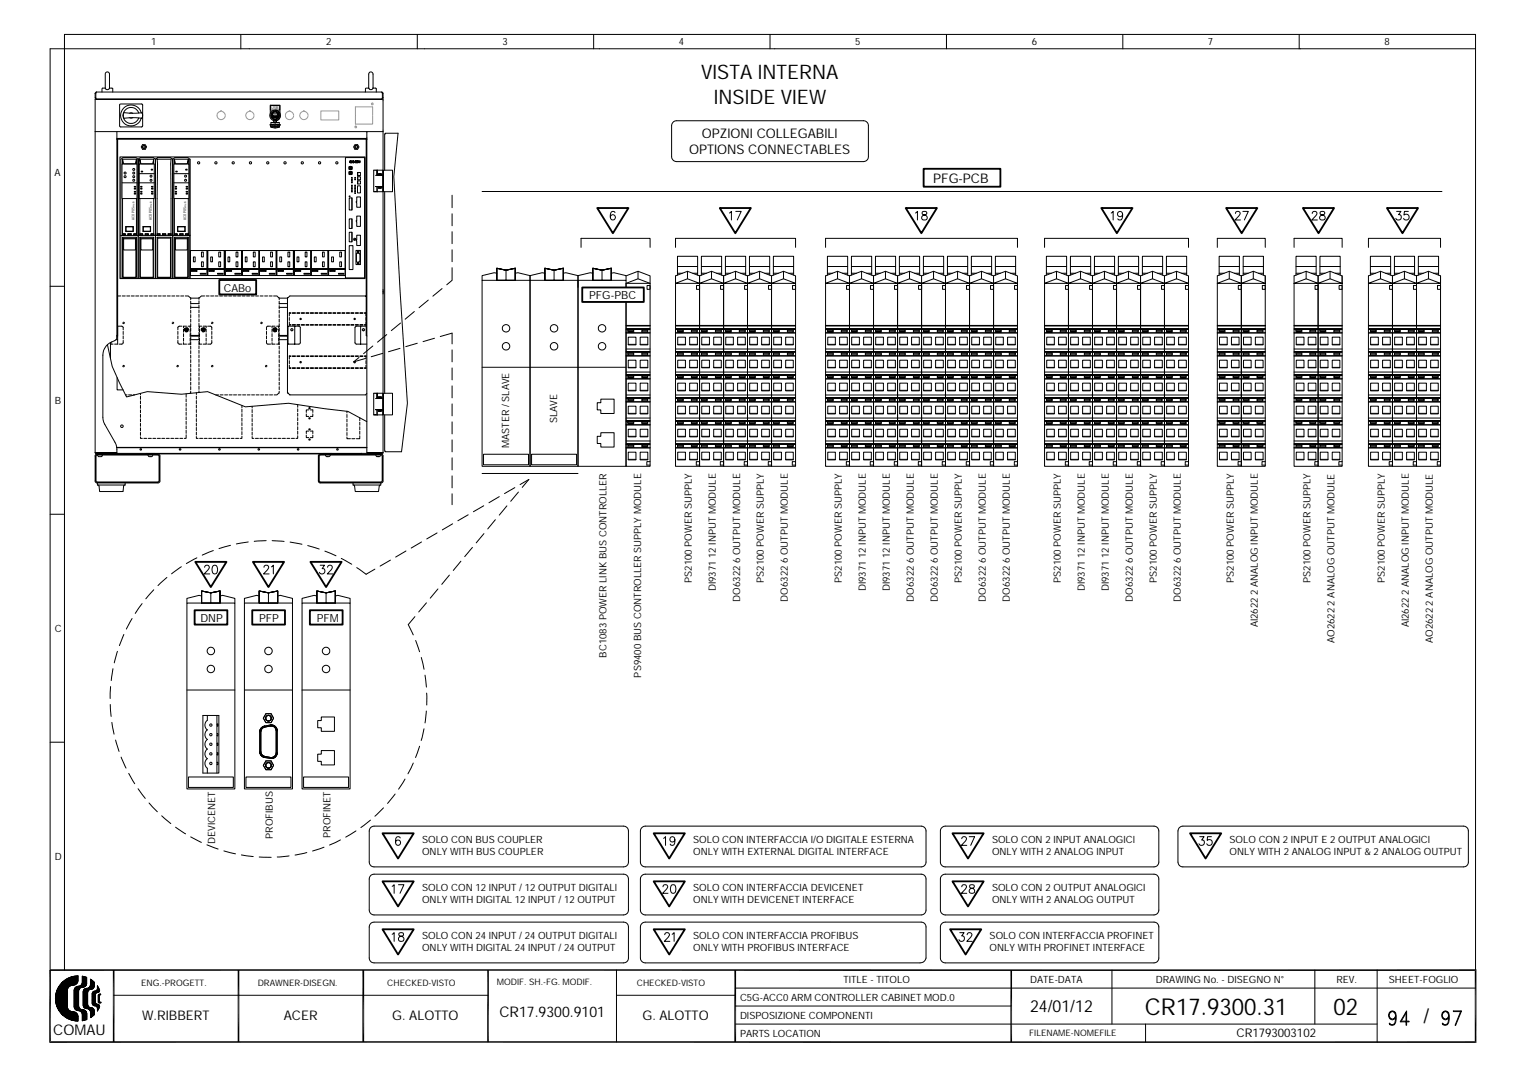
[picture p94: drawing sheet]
<svg xmlns="http://www.w3.org/2000/svg" width="297mm" height="210mm" viewBox="0 0 297 210" stroke-linecap="round" stroke-linejoin="round" font-family="sans-serif">
<defs><g id="words">
<g font-size="4.5">
<text x="222.9" y="197.5">CR17.9300.31</text>
<text x="259.6" y="197.5">02</text>
</g>
<g font-size="3.9">
<text x="136.5" y="15.3">VISTA INTERNA</text>
<text x="139" y="20.2">INSIDE VIEW</text>
<text x="277.1" y="199.2">/</text>
</g>
<text font-size="3.2" x="200.5" y="197.1">24/01/12</text>
<g font-size="2.9">
<text x="10.4" y="201.5">COMAU</text>
<text x="97.2" y="198">CR17.9300.9101</text>
</g>
<g font-size="2.6">
<text x="136.6" y="26.8">OPZIONI COLLEGABILI</text>
<text x="134.1" y="30">OPTIONS CONNECTABLES</text>
<text x="181.7" y="35.6">PFG-PCB</text>
<text x="27.7" y="198.7">W.RIBBERT</text>
<text x="55.2" y="198.7">ACER</text>
<text x="76.4" y="198.7">G. ALOTTO</text>
<text x="125.1" y="198.7">G. ALOTTO</text>
</g>
<text font-size="2.3" x="240.7" y="202">CR1793003102</text>
<g font-size="2.2">
<text x="114.7" y="58.2">PFG-PBC</text>
<text x="39" y="121">DNP</text>
<text x="50.5" y="121">PFP</text>
<text x="61.7" y="121">PFM</text>
</g>
<text font-size="2.1" x="43.6" y="56.8">CABo</text>
<g font-size="1.9">
<text x="29.4" y="8.8">1</text>
<text x="63.5" y="8.8">2</text>
<text x="97.8" y="8.8">3</text>
<text x="132.1" y="8.8">4</text>
<text x="166.5" y="8.8">5</text>
<text x="200.9" y="8.8">6</text>
<text x="235.2" y="8.8">7</text>
<text x="269.5" y="8.8">8</text>
<text x="10.6" y="34.3">A</text>
<text x="10.7" y="78.6">B</text>
<text x="108.5" y="82.4" transform="rotate(-90 108.5 82.4)">SLAVE</text>
<text x="99.1" y="87.3" transform="rotate(-90 99.1 87.3)">MASTER / SLAVE</text>
<text x="134.7" y="113.5" transform="rotate(-90 134.7 113.5)">PS2100 POWER SUPPLY</text>
<text x="148.7" y="113.5" transform="rotate(-90 148.7 113.5)">PS2100 POWER SUPPLY</text>
<text x="163.9" y="113.5" transform="rotate(-90 163.9 113.5)">PS2100 POWER SUPPLY</text>
<text x="187.3" y="113.5" transform="rotate(-90 187.3 113.5)">PS2100 POWER SUPPLY</text>
<text x="206.5" y="113.5" transform="rotate(-90 206.5 113.5)">PS2100 POWER SUPPLY</text>
<text x="225.2" y="113.5" transform="rotate(-90 225.2 113.5)">PS2100 POWER SUPPLY</text>
<text x="240.2" y="113.5" transform="rotate(-90 240.2 113.5)">PS2100 POWER SUPPLY</text>
<text x="255.1" y="113.5" transform="rotate(-90 255.1 113.5)">PS2100 POWER SUPPLY</text>
<text x="269.6" y="113.5" transform="rotate(-90 269.6 113.5)">PS2100 POWER SUPPLY</text>
<text x="139.4" y="115.1" transform="rotate(-90 139.4 115.1)">DI9371 12 INPUT MODULE</text>
<text x="144.1" y="117.2" transform="rotate(-90 144.1 117.2)">DO6322 6 OUTPUT MODULE</text>
<text x="153.4" y="117.2" transform="rotate(-90 153.4 117.2)">DO6322 6 OUTPUT MODULE</text>
<text x="168.6" y="115.1" transform="rotate(-90 168.6 115.1)">DI9371 12 INPUT MODULE</text>
<text x="173.2" y="115.1" transform="rotate(-90 173.2 115.1)">DI9371 12 INPUT MODULE</text>
<text x="177.9" y="117.2" transform="rotate(-90 177.9 117.2)">DO6322 6 OUTPUT MODULE</text>
<text x="182.6" y="117.2" transform="rotate(-90 182.6 117.2)">DO6322 6 OUTPUT MODULE</text>
<text x="191.9" y="117.2" transform="rotate(-90 191.9 117.2)">DO6322 6 OUTPUT MODULE</text>
<text x="196.6" y="117.2" transform="rotate(-90 196.6 117.2)">DO6322 6 OUTPUT MODULE</text>
<text x="211.2" y="115.1" transform="rotate(-90 211.2 115.1)">DI9371 12 INPUT MODULE</text>
<text x="215.9" y="115.1" transform="rotate(-90 215.9 115.1)">DI9371 12 INPUT MODULE</text>
<text x="220.6" y="117.2" transform="rotate(-90 220.6 117.2)">DO6322 6 OUTPUT MODULE</text>
<text x="229.9" y="117.2" transform="rotate(-90 229.9 117.2)">DO6322 6 OUTPUT MODULE</text>
<text x="10.6" y="123">C</text>
<text x="244.9" y="122.2" transform="rotate(-90 244.9 122.2)">AI2622 2 ANALOG INPUT MODULE</text>
<text x="259.8" y="125.2" transform="rotate(-90 259.8 125.2)">AO2622 2 ANALOG OUTPUT MODULE</text>
<text x="274.3" y="122.2" transform="rotate(-90 274.3 122.2)">AI2622 2 ANALOG INPUT MODULE</text>
<text x="279" y="125.2" transform="rotate(-90 279 125.2)">AO2622 2 ANALOG OUTPUT MODULE</text>
<text x="118.1" y="128.1" transform="rotate(-90 118.1 128.1)">BC1083 POWER LINK BUS CONTROLLER</text>
<text x="124.8" y="131.9" transform="rotate(-90 124.8 131.9)">PS9400 BUS CONTROLLER SUPPLY MODULE</text>
<text x="10.7" y="167.4">D</text>
<text x="41.9" y="164.3" transform="rotate(-90 41.9 164.3)">DEVICENET</text>
<text x="53.1" y="163.3" transform="rotate(-90 53.1 163.3)">PROFIBUS</text>
<text x="64.3" y="163.1" transform="rotate(-90 64.3 163.1)">PROFINET</text>
<text x="82.2" y="164.1">SOLO CON BUS COUPLER</text>
<text x="82.2" y="166.5">ONLY WITH BUS COUPLER</text>
<text x="135" y="164.1">SOLO CON INTERFACCIA I/O DIGITALE ESTERNA</text>
<text x="135" y="166.5">ONLY WITH EXTERNAL DIGITAL INTERFACE</text>
<text x="193.1" y="164.1">SOLO CON 2 INPUT ANALOGICI</text>
<text x="193.1" y="166.5">ONLY WITH 2 ANALOG INPUT</text>
<text x="239.4" y="164.1">SOLO CON 2 INPUT E 2 OUTPUT ANALOGICI</text>
<text x="239.4" y="166.5">ONLY WITH 2 ANALOG INPUT &amp; 2 ANALOG OUTPUT</text>
<text x="82.2" y="173.5">SOLO CON 12 INPUT / 12 OUTPUT DIGITALI</text>
<text x="135" y="173.5">SOLO CON INTERFACCIA DEVICENET</text>
<text x="193.1" y="173.5">SOLO CON 2 OUTPUT ANALOGICI</text>
<text x="82.2" y="175.8">ONLY WITH DIGITAL 12 INPUT / 12 OUTPUT</text>
<text x="135" y="175.8">ONLY WITH DEVICENET INTERFACE</text>
<text x="193.1" y="175.8">ONLY WITH 2 ANALOG OUTPUT</text>
<text x="82.2" y="182.8">SOLO CON 24 INPUT / 24 OUTPUT DIGITALI</text>
<text x="82.2" y="185.2">ONLY WITH DIGITAL 24 INPUT / 24 OUTPUT</text>
<text x="135" y="182.8">SOLO CON INTERFACCIA PROFIBUS</text>
<text x="135" y="185.2">ONLY WITH PROFIBUS INTERFACE</text>
<text x="192.7" y="182.8">SOLO CON INTERFACCIA PROFINET</text>
<text x="192.7" y="185.2">ONLY WITH PROFINET INTERFACE</text>
<text x="164.2" y="191.5">TITLE - TITOLO</text>
<text x="200.6" y="191.5">DATE-DATA</text>
<text x="225" y="191.5">DRAWING No. - DISEGNO N°</text>
<text x="260.2" y="191.5">REV.</text>
<text x="270.4" y="191.5">SHEET-FOGLIO</text>
<text x="144.1" y="195">C5G-ACC0 ARM CONTROLLER CABINET MOD.0</text>
<text x="144.1" y="198.5">DISPOSIZIONE COMPONENTI</text>
<text x="144.1" y="202">PARTS LOCATION</text>
</g>
<g font-size="1.7">
<text x="27.5" y="191.9">ENG.-PROGETT.</text>
<text x="50.2" y="191.9">DRAWNER-DISEGN.</text>
<text x="75.4" y="191.9">CHECKED-VISTO</text>
<text x="96.7" y="191.7">MODIF. SH.-FG. MODIF.</text>
<text x="124" y="191.9">CHECKED-VISTO</text>
<text x="200.4" y="201.7">FILENAME-NOMEFILE</text>
</g>
<text font-size=".8" x="52.8" y="21.3">USB</text>
<g font-size=".7">
<text x="26.2" y="42.8" transform="rotate(-90 26.2 42.8)">ACOPOS</text>
<text x="29.5" y="42.8" transform="rotate(-90 29.5 42.8)">ACOPOS</text>
<text x="36.3" y="42.8" transform="rotate(-90 36.3 42.8)">ACOPOS</text>
</g>
<g font-size=".5">
<text x="26.2" y="40.2" transform="rotate(-90 26.2 40.2)">multi</text>
<text x="29.5" y="40.2" transform="rotate(-90 29.5 40.2)">multi</text>
<text x="36.3" y="40.2" transform="rotate(-90 36.3 40.2)">multi</text>
</g>
</g></defs>
<g fill="none" stroke="#989898" stroke-width=".19">
<path d="M42.2 22.5a.81 .81 0 0 0 .8 .8 .81 .81 0 0 0 .9-.7M43.9 22.4a.89 .89 0 0 0-.7-.7l-.1-.2-.2 .2a.76 .76 0 0 0-.7 .8M47.8 22.5a.81 .81 0 0 0 .8 .8 .81 .81 0 0 0 .8-.7M49.4 22.4a.82 .82 0 0 0-.6-.7l-.2-.2-.1 .2a.81 .81 0 0 0-.7 .8M55.6 22.5a.81 .81 0 0 0 .7 .8 .81 .81 0 0 0 .9-.7M57.2 22.4a.89 .89 0 0 0-.7-.7l-.1-.2-.2 .2a.76 .76 0 0 0-.6 .8M58.4 22.5a.81 .81 0 0 0 .7 .8 .81 .81 0 0 0 .9-.7M60 22.4a1.09 1.09 0 0 0-.8-.8l-.2 .1a.81 .81 0 0 0-.6 .8M62.5 21.6h3.5v1.8h-3.5zM69.2 22.5v1.7h3.3v-1.7M69.2 22.4v-1.6h3.3v1.6M69.2 24.5a.17 .17 0 0 0-.1 .3 .17 .17 0 0 0 .3 0 .17 .17 0 0 0-.1-.3"/>
<path d="M72.4 20.1l-.1 .2a.18 .18 0 0 0 .3 .1 .18 .18 0 0 0-.1-.3"/>
</g>
<g fill="none" stroke="#000" stroke-width=".36">
<path d="M179.8 32.9h15v3.5h-15zM42.7 54.5h7.2v2.8h-7.2zM113.3 56h12v2.8h-12zM116.3 40.5h6l-3 4.9zM140.1 40.5h6.1l-3 4.9zM176.3 40.5h6.1l-3 4.9zM214.4 40.5h6.1l-3.1 4.9zM238.7 40.5h6.1l-3.1 4.9zM253.6 40.5h6.1l-3 4.9zM270 40.5h6.1l-3.1 4.9zM37.9 118.8h6.4v2.8h-6.4zM38 109.4h6.1l-3.1 4.9z"/>
<path d="M49.1 118.8h6.4v2.8h-6.4zM49.2 109.4h6.1l-3 4.9zM60.3 118.8h6.4v2.8h-6.4zM60.4 109.4h6.1l-3 4.9zM74.5 171.6h6l-3 4.9zM74.5 162.3h6l-3 4.9zM127.3 171.6h6l-3 4.9zM127.3 162.3h6l-3 4.9zM185.4 162.3h6.1l-3.1 4.9zM185.4 171.6h6.1l-3.1 4.9zM231.7 162.3h6l-3 4.9zM74.5 180.9h6l-3 5z"/>
<path d="M127.3 180.9h6l-3 5zM185 180.9h6l-3 5z"/>
</g>
<g fill="none" stroke="#000" stroke-width=".19">
<path d="M18.5 18.2v.8h.1M18.5 18.2h.1v.8l.2 .3-.3-.3M18.8 17.9l-.3 .3M18.8 17.9l-.2 .3M18.8 17.9h55.5M19.9 17.9v-.6l.1-.1h.5l.3 .3 .3-.1 .2-.2h.5l.1 .1v.6M20.5 17.2v-2.8a.41 .41 0 0 1 .4-.4 .41 .41 0 0 1 .4 .4v2.8M46.9 6.7v2.8M71.8 17.2h-.6l-.1 .7M71.8 17.2l.3 .3 .3-.1 .2-.2M71.8 17.2v-2.8a.42 .42 0 0 1 .4-.4 .42 .42 0 0 1 .4 .4v2.8M72.6 17.2h.6l.1 .7"/>
<path d="M74.4 18.2l-.1-.3 .3 .3M74.4 18.2h.2v.8M74.4 18.2v.8l-.1 .3 .3-.3M74.4 19h.2M81.2 6.7v2.8M115.6 6.7v2.8M149.9 6.7v2.8M184.3 6.7v2.8M218.6 6.7v2.8M252.9 6.7v2.8M287.3 9.5h-277.5v179.4M18.5 25.6h56.1"/>
<path d="M22.8 25.6v39.7h.1h-.1v.2M22.8 27h48.6M22.8 27.1h48.6M22.9 27.1v39.9M23.3 20.3h4.4v4.3l-.1 .1h-4.2l-.1-.2zM23.3 30.6h47.8v23.6h-47.8zM23.5 31l.5-.3h2.5l.4 .3v23.2h-3.4zM23.7 31.9h3v6.8h-3zM23.7 35.6h3M23.9 38.7v7.1h.5v-.3h-.5M23.9 31.9v-.9l.2 .9M23.9 31h2.7"/>
<path d="M24.2 31.9h2M25.2 22h.5l.1 .1M25.8 22.9l-.1 .1-.5-.1M26.1 36.7h.3v.1h-.3zM26.1 37.6h.3v.2h-.3zM26.1 37.3h.3v.1h-.3zM26.1 36.3h.3v.1h-.3zM26.4 31.9l.2-.9v.9M26.6 38.7v7.1M26.9 31l.4-.3h2.5l.5 .3M27 22a1.56 1.56 0 0 0-2.4-.8 1.56 1.56 0 0 0 0 2.5 1.56 1.56 0 0 0 2.4-.7M27.1 31.9h2.9v6.8h-2.9z"/>
<path d="M27.1 35.6h2.9M27.1 33.8h2.9M27.2 38.7v7.1h.6v-.3h-.6M27.2 31.9v-.9l.2 .9M27.2 31h2.7M27.4 36.7h.2v.1h-.2zM27.4 37.6h.2v.2h-.2zM27.4 37.3h.2v.1h-.2zM27.4 36.3h.2v.1h-.2zM27.5 33.3h.3v.2h-.3zM27.5 22a2.04 2.04 0 0 0-3.2-1.2 2.04 2.04 0 0 0 0 3.4 2.04 2.04 0 0 0 3.2-1.2M27.5 31.9h2.1"/>
<path d="M27.6 22h-2.3l-1.1-.1-.2 .4v.6l.2 .1 1.1-.1 2.3 .1M27.6 22l.1 .1 .1 .4-.1 .4-.1 .1M27.6 23h.1M27.6 22h.1M27.7 28.2h.6l.2 .4-.2 .5h-.6l-.2-.5zM29.4 32.9h.3v.2h-.3zM29.5 36.7h.3v.1h-.3zM29.5 37.6h.3v.2h-.3zM29.5 37.3h.3v.1h-.3zM29.5 36.3h.3v.1h-.3zM29.7 31.9l.2-.9v.9M29.9 38.7v7.1"/>
<path d="M30.3 31v23.2M30.3 31l.4-.3h2.5l.4 .3M33.6 31l.5-.3h2.5l.4 .3v23.2h-6.7M33.6 31v23.2M33.8 31.9h3v6.8h-3zM33.8 35.6h3M33.8 33.8h3M34 38.7v7.1h.5v-.3h-.5M34 31.9v-.9l.2 .9M34 31h2.7M34.1 36.7h.3v.1h-.3zM34.1 37.6h.3v.2h-.3z"/>
<path d="M34.1 37.3h.3v.1h-.3zM34.1 36.3h.3v.1h-.3zM34.2 33.3h.3v.2h-.3zM34.3 31.9h2M36.2 32.9h.2v.2h-.2zM36.2 36.7h.3v.1h-.3zM36.2 37.6h.3v.2h-.3zM36.2 37.3h.3v.1h-.3zM36.2 36.3h.3v.1h-.3zM36.4 31.9l.3-.9v.9M36.7 38.7v7.1M37 31v14.8z"/>
<path d="M52.6 24.3l.1 .2M52.6 24.3h.5M52.6 22.1v-1.6h1.9v1.6M52.6 20.5h1.9v.9h-1.9zM52.7 24.7h.1M52.7 24.7h1.7M52.7 24.5v.2M52.8 24.2v-.4h1.6v.4M52.8 24.7a1.75 1.75 0 0 0 1.6 0M52.8 24.7h1.6M52.8 24.2v.1M52.8 24.2h.4"/>
<path d="M52.9 22.2l.1-.1v.6l1 .1 .1-.1v-.6h.1v.8h-1.2zM53 22.1h1.1M53 22.9h1.1M53 22h.3a.34 .34 0 0 1 .5-.1v.1h.3M53 22.9h.3a.34 .34 0 0 0 .5 .2v-.2h.3M53 22v.1M53 22.3v.4M53 22.9h.1M53 22h.1M53.1 24.3h.1M53.1 24.3h-.5M53.1 24.2h.1"/>
<path d="M53.1 22.4h.9v.3l-.9 .1zM53.2 24.2v.1M53.2 24.2h.7M53.2 24.2h.1M53.2 22.6h.7l-.7 .1M53.2 24.2v.1h.7v-.1M53.2 22.7v-.1h.7v.1M53.3 23.5v.3M53.3 23.6h.5M53.6 24.5v.2zM53.6 21.5a1.03 1.03 0 0 1 1 1 1.03 1.03 0 0 1-1 1M53.6 24.3v.2h-.9"/>
<path d="M53.6 24.5h.8M53.6 23.8v.4M53.6 24.7v.2M53.8 23.5v.3M53.9 24.3h.1M53.9 22.7h.1M53.9 24.2l.1 .1M53.9 24.2h.5M54 24.3h.1M54 24.2l-.1 .1M54 24.3h.5M54.1 22v.1"/>
<path d="M54.1 22.3v.4M54.1 22.9h.1M54.1 22h.1M54.4 24.2v.1M54.4 24.7h.1M54.5 24.3l-.1 .4M67.2 30.7h3.8v23.4h-3.8zM67.9 33.4h.6v.6h-.6zM67.9 32.4h.6v.6h-.6zM68 38.5h.5v2.4h-.5zM68 38.2l.1 .1zM68.1 32.7h.2z"/>
<path d="M68.2 33.7h.1M68.2 33.7h.1zM68.5 34.6h.1l-.1 .1zM68.5 34.9l.1 .1zM68.5 35.2l.1 .1zM68.5 35.4l.1 .2zM68.5 36.1l.1 .1zM68.5 36.4l.1 .1zM68.5 36.7l.1 .1zM68.5 36.9l.1 .2zM68.5 37.2l.1 .2zM68.5 38.5v2.4"/>
<path d="M69.1 34.6h.1l-.1 .1zM69.1 34.9l.1 .1zM69.1 36.1l.1 .1zM69.1 36.4l.1 .1zM69.1 36.7l.1 .1zM69.1 36.9l.1 .2zM69.1 37.2l.1 .2zM69.1 37.5l.1 .2zM69.1 28.2h.5l.3 .4-.3 .5h-.5l-.3-.5zM69.4 38.3h.8v2.1h-.8zM69.6 33.6h.6v.6h-.6zM69.6 34.4h.6v.6h-.6z"/>
<path d="M69.6 35.2h.6v.6h-.6zM69.6 36.2h.6v1.4h-.6zM69.7 33.6v.6M69.7 34.4v.6M69.7 35.2v.6M71.3 27.1l.1 61h2.9M71.4 25.8v1zM71.4 26.8v.3M71.4 25.6v.2M71.4 27.1v38.2M73.1 34.1l1.4 .1M73.4 33.1v1"/>
<path d="M73.4 36.3v1M73.4 33.1v1h.3M73.6 34.1v.1M73.6 36.3v.1M73.7 36.4h-.3v.9M73.7 36.4h.1M73.7 34.1v.1M73.7 36.3v.1M73.7 34.1v-.3h.5v.3M73.7 34.1h.1M73.7 36.6h.5M73.7 33.9h.5"/>
<path d="M73.7 34h.5M73.7 36.5h.5M74.2 34.1h.1M74.2 36.3v.3h-.5v-.2M74.2 36.4h.3M74.2 34.1v.1M74.3 34.1v.1M74.3 36.3v.1M74.5 34.1v-1h-1.8v4.2h1.8v-.9M74.5 34.1h-.3M74.5 34.1v2.3M74.5 36.3h-1.4"/>
<path d="M74.7 33.1h1.7v4.2h-1.7zM74.9 33.1v-7h.1v-.2h2.5l-.8 8.5 1.2 22.4 1.4 21.7-1.1 9.5h-3.2l-.1-.2v-7M74.9 37.3v39.3M88 38v2.4M93.9 37.3h186.8M131.1 23.7l.6-.2h36.4a.95 .95 0 0 1 1 .9v6.1a.94 .94 0 0 1-1 1h-36.4a.95 .95 0 0 1-1-1v-6.1zM9.8 55.7h2.8M22.9 57.6h.6M23.5 45.8h13.5M23.8 57.6h.6M23.9 46.2h2.7v7.8h-2.7zM23.9 45.6h.5v.2h-.5z"/>
<path d="M23.9 46.2l.1 .2M24 46.4h2.5v7.6h-2.5zM24.1 46.5h2.3v2.2h-2.3zM24.5 44.1h1.5v1h-1.5zM24.5 44.2h1.4v.8h-1.4zM24.7 57.6h.6M24.9 45.6h.6v.2h-.6zM24.9 45.8v-.3h.6v.3M25.5 57.6h.6M26 45.6h.6v.2h-.6zM26.4 57.6h.6M26.6 45.5h-.6v.3"/>
<path d="M26.6 46.2l-.1 .2M26.9 45.8v8.4zM26.9 54.2h3.4M27.2 46.2h2.7v7.8h-2.7zM27.2 45.6h.6v.2h-.6zM27.2 46.2l.1 .2M27.3 57.6h.6M27.3 46.4h2.5v7.6h-2.5zM27.4 46.5h2.3v2.2h-2.3zM27.8 44.1h1.5v1h-1.5zM27.9 44.2h1.4v.8h-1.4zM28.2 57.6h.6"/>
<path d="M28.3 45.6h.6v.2h-.6zM28.3 45.5h.6v.3h-.6zM29.1 57.6h.5M29.4 45.6h.5v.2h-.5zM29.9 45.5h-.5v.3M29.9 46.2l-.1 .2M29.9 57.6h.6M30.6 46.2h2.7v7.8h-2.7zM30.6 45.6h.5v.2h-.5zM30.6 45.5h.5v.3M30.6 45.8v-14.8h2.7v14.8M30.6 46.2l.1 .2"/>
<path d="M30.7 46.4h2.5v7.6h-2.5zM30.8 57.6h.6M31.6 45.6h.7v.2h-.7zM31.6 45.5h.7v.3h-.7zM31.7 57.6h.6M32.6 57.6h.5M32.7 45.6h.6v.2h-.6zM33.3 45.5h-.6v.3M33.3 46.2l-.1 .2M33.4 57.6h.6M34 46.2h2.7v7.8h-2.7zM34 45.6h.5v.2h-.5z"/>
<path d="M34 46.2l.1 .2M34.1 46.4h2.5v7.6h-2.5zM34.1 46.5h2.4v2.2h-2.4zM34.3 57.6h.6M34.6 44.1h1.4v1h-1.4zM34.6 44.2h1.4v.8h-1.4zM35 45.6h.6v.2h-.6zM35 45.8v-.3h.6v.3M35.2 57.6h.6M36.1 57.6h.6l.4 .4v.3M36.1 45.6h.6v.2h-.6zM36.7 45.5h-.6v.3"/>
<path d="M36.7 46.2l-.1 .2M37 45.8v8.4zM37.1 48.8h3.2v4.9h-3.2v-4.9v4.9M37.1 52.4h3.2M37.1 52.3h3.2M37.1 59.1h1.6M37.1 59.9h1.6M37.1 58.1h1.6M37.1 58.6v.6M37.1 59.5v.6M37.3 52.7h1.1v.1h-1.1zM37.7 50h.3v1h-.3z"/>
<path d="M38.7 58.6v.6M38.7 59.5v.5M39 53.2h1.1v.2h-1.1zM39.2 49.1h.4v.9h-.4zM39.2 51h.4v.9h-.4zM39.8 57.6h-.6l-.5 .4v.3M40.1 57.6h.6M40.4 48.8h3.2v4.9h-3.2v-4.9v4.9M40.4 52.4h3.2M40.4 52.3h3.2M40.6 52.7h1.1v.1h-1.1zM41 57.6h.6"/>
<path d="M41 50h.4v1h-.4zM41.9 57.6h.6M42.4 53.2h1v.2h-1zM42.6 49.1h.3v.9h-.3zM42.6 51h.3v.9h-.3zM42.8 57.6h.5M43.6 57.6h.6M43.8 48.8h3.2v4.9h-3.2v-4.9v4.9M43.8 52.4h3.2M43.8 52.3h3.2M44 52.7h1.1v.1h-1.1zM44.4 50h.3v1h-.3z"/>
<path d="M44.5 57.6h.6M45.4 57.6h.6M45.7 53.2h1.1v.2h-1.1zM46 49.1h.3v.9h-.3zM46 51h.3v.9h-.3zM46.2 57.6h.6M47.1 48.8h3.3v4.9h-3.3v-4.9v4.9M47.1 52.4h3.3M47.1 52.3h3.3M47.1 57.6h.6M47.3 52.7h1.2v.1h-1.2zM47.8 50h.3v1h-.3z"/>
<path d="M48 57.6h.6M48.9 57.6h.6M49.1 53.2h1.1v.2h-1.1zM49.3 49.1h.4v.9h-.4zM49.3 51h.4v.9h-.4zM49.8 57.6h.5M50.5 48.8h3.2v4.9h-3.2v-4.9v4.9M50.5 52.4h3.2M50.5 52.3h3.2M50.6 57.6h.6M50.7 52.7h1.1v.1h-1.1zM51.1 50h.4v1h-.4z"/>
<path d="M51.5 57.6h.6M52.4 57.6h.6M52.4 53.2h1.1v.2h-1.1zM52.7 49.1h.3v.9h-.3zM52.7 51h.3v.9h-.3zM53.3 57.6h.6l.5 .4v.3M53.9 48.8h3.2v4.9h-3.2v-4.9v4.9M53.9 52.4h3.2M53.9 52.3h3.2M54.1 52.7h1.1v.1h-1.1zM54.4 59.1h1.6M54.4 59.9h1.6"/>
<path d="M54.4 58.1h1.6M54.4 58.6v.6M54.4 59.5v.6M54.5 50h.3v1h-.3zM55.8 53.2h1.1v.2h-1.1zM56 49.1h.4v.9h-.4zM56 51h.4v.9h-.4zM57.2 48.8h3.3v4.9h-3.3v-4.9v4.9M57.2 52.4h3.3M57.2 52.3h3.3M57.4 52.7h1.1v.1h-1.1zM57.8 50h.4v1h-.4z"/>
<path d="M59.2 53.2h1.1v.2h-1.1zM59.4 49.1h.4v.9h-.4zM59.4 51h.4v.9h-.4zM60.6 48.8h3.2v4.9h-3.2zM60.6 52.4h3.2M60.6 52.3h3.2M60.6 48.8v4.9M60.8 52.7h1.1v.1h-1.1zM61.2 50h.4v1h-.4zM62.5 53.2h1.1v.2h-1.1zM62.8 49.1h.3v.9h-.3zM62.8 51h.3v.9h-.3z"/>
<path d="M64 48.8h3.2v4.9h-3.2v-4.9v4.9M64 52.4h3.2M64 52.3h3.2M64.2 52.7h1.1v.1h-1.1zM64.6 50h.3v1h-.3zM65.9 53.2h1.1v.2h-1.1zM66.1 49.1h.4v.9h-.4zM66.1 51h.4v.9h-.4zM68 42.6h.5v1.9h-.5zM68 45.2h.5v1.9h-.5zM68 47.8h.7v4.7h-.7zM68.5 42.6v1.9"/>
<path d="M68.5 45.2v1.9M69.2 46.4l-.3 .4M69.3 48.8h.9v2.7h-.9zM69.4 49.4l.2-.1 .5 .3v1.3l-.5 .2-.2-.2zM69.4 42.1h.8v2h-.8zM69.4 45.8h.8v2h-.8zM69.6 48.9h.3v.2h-.3zM69.6 51.2h.3v.2h-.3zM69.7 49h.1l-.1 .1zM69.7 51.2l.1 .1zM71.3 57.8l-.2-.2h-14.7l-.4 .4v18.6l.4 .3h14.7l.3-.3M74.6 56.4v.4"/>
<path d="M74.6 56.8h.1M74.6 56.8v.4M83.4 58.4l-1.8 1.5M86.1 56.2l-1.8 1.5M88 52.1v2.5l-1 .8M88 41.6v2.4M88 45.1v2.3M88 48.6v2.4M93.9 54.6h9.3v36.2h-9.3zM96.7 52.2v2.4zM96.7 52.2l1.8 .4 1.8-.4-1.8 .4zM96.7 52.2l1.8 .4 1.8-.4v2.4h-3.6z"/>
<path d="M96.7 53.2l-.5-.1-2.3 .6v.9M98.5 52.6l-1.8-.4v2.4h3.6v-2.4l-1.8 .4v2M100.3 52.2v2.4zM100.3 53.2l.5-.1 2.4 .6v.9v-.9l2.4-.6 .5 .1M103.2 54.6h9.3v36.2h-9.3zM106.1 52.2v2.4zM106.1 52.2l1.8 .4 1.8-.4-1.8 .4zM106.1 52.2l1.8 .4 1.8-.4v2.4h-3.6zM107.9 52.6l-1.8-.4v2.4h3.6v-2.4l-1.8 .4v2M109.7 52.2v2.4zM109.7 53.2l.5-.1 2.3 .6v.9M112.5 54.6v36.2h9.4v-32v32h4.7v-35.6h-4.7v.8v-1.4h-9.4v1.4"/>
<path d="M113.1 48.2v-1.8h13.5v1.8M115.4 52.2v2.4zM115.4 52.2l1.8 .4 1.8-.4-1.8 .4zM115.4 52.2l1.8 .4 1.8-.4v2.4h-3.6zM115.4 53.2l-.5-.1-2.4 .6v.9M117.2 52.6l-1.8-.4v2.4h3.6v-2.4l-1.8 .4v2M119 52.2v2.4zM119 53.2l.5-.1 2.4 .6v.9M119.7 41.4a.45 .45 0 0 0-.7-.2 1.01 1.01 0 0 0 .3 1.6 .51 .51 0 0 0 .5-.4 .51 .51 0 0 0-.4-.6 .51 .51 0 0 0-.6 .5M121.9 53.7l2.3-.9 2.4 .9v1.5l-2.4-.9-2.3 .9M124.2 52.8v1.5M126 55.6h.6v.7h-.6z"/>
<path d="M131.5 53.7v1.5h4.7v35.6h-4.7v-35.6l2.3-.9 2.4 .9v-1.5l-2.4-.9zM131.5 48.2v-1.8h23.4v1.8M131.9 53.6v-3.7h3.9v3.7M131.9 51.9h3.9M131.9 53.2h.9M133.8 52.8v1.5M134.9 53.2h.9M135.6 55.6h.6v.7h-.6zM136.2 55.2h4.7v35.6h-4.7v-35.6l2.3-.9 2.4 .9M136.2 55.2v-1.5l2.3-.9 2.4 .9v1.5M136.5 53.6v-3.7h4v3.7M136.5 51.9h4"/>
<path d="M136.5 53.2h1M138.5 52.8v1.5M139.5 53.2h1M140.3 55.6h.6v.7h-.6zM140.9 55.2h4.6v35.6h-4.6v-35.6l2.3-.9 2.3 .9M140.9 55.2v-1.5l2.3-.9 2.3 .9v1.5M141.2 53.6v-3.7h4v3.7M141.2 51.9h4M141.2 53.2h1M142 41.5l.4-.3v1.6M143.2 52.8v1.5M143.2 41.2h1.1l-.8 1.6"/>
<path d="M144.2 53.2h1M144.9 55.6h.6v.7h-.6zM145.5 55.2h4.7v35.6h-4.7v-35.6l2.4-.9 2.3 .9M145.5 55.2v-1.5l2.4-.9 2.3 .9v1.5M145.9 53.6v-3.7h3.9v3.7M145.9 51.9h3.9M145.9 53.2h1M147.9 52.8v1.5M148.9 53.2h.9M149.6 55.6h.6v.7h-.6zM150.2 53.7l2.3-.9 2.4 .9v1.5l-2.4-.9-2.3 .9v35.6h4.7v-35.6h-4.7M150.6 53.6v-3.7h3.9v3.7"/>
<path d="M150.6 51.9h3.9M150.6 53.2h.9M152.5 52.8v1.5M153.5 53.2h1M154.3 55.6h.6v.7h-.6zM160.7 53.7v1.5h4.7v35.6h-4.7v-35.6l2.3-.9 2.4 .9v-1.5l-2.4-.9zM160.7 48.2v-1.8h37.4v1.8M161.1 53.6v-3.7h3.9v3.7M161.1 51.9h3.9M161.1 53.2h1M163 52.8v1.5M164 53.2h1"/>
<path d="M164.8 55.6h.6v.7h-.6zM165.4 55.2h4.7v35.6h-4.7v-35.6l2.3-.9 2.4 .9M165.4 55.2v-1.5l2.3-.9 2.4 .9v1.5M165.8 53.6v-3.7h3.9v3.7M165.8 51.9h3.9M165.8 53.2h.9M167.7 52.8v1.5M168.7 53.2h1M169.5 55.6h.6v.7h-.6zM170.1 55.2h4.6v35.6h-4.6v-35.6l2.3-.9 2.3 .9M170.1 55.2v-1.5l2.3-.9 2.3 .9v1.5M170.4 53.6v-3.7h3.9v3.7"/>
<path d="M170.4 51.9h3.9M170.4 53.2h1M172.4 52.8v1.5M173.4 53.2h.9M174.1 55.6h.6v.7h-.6zM174.7 55.2h4.7v35.6h-4.7v-35.6l2.4-.9 2.3 .9M174.7 55.2v-1.5l2.4-.9 2.3 .9v1.5M175.1 53.6v-3.7h3.9v3.7M175.1 51.9h3.9M175.1 53.2h1M177.1 52.8v1.5M178.1 53.2h.9"/>
<path d="M178.2 41.5l.4-.3v1.6M178.8 55.6h.6v.7h-.6zM179.4 55.2h4.7v35.6h-4.7v-35.6l2.3-.9 2.4 .9M179.4 53.7l2.3-.9 2.4 .9v1.5M179.6 41.2a.35 .35 0 0 0 .1 .6 .6 .6 0 0 1 .7 .3 .6 .6 0 0 1-.1 .7h-.5a.48 .48 0 0 1-.4-.5 .48 .48 0 0 1 .5-.4l.3-.1a.33 .33 0 0 0 .1-.6zM179.8 53.6v-3.7h3.9v3.7M179.8 51.9h3.9M179.8 53.2h.9M181.7 52.8v1.5M182.7 53.2h1M183.5 55.6h.6v.7h-.6zM184.1 55.2h4.6v35.6h-4.6v-35.6l2.3-.9 2.3 .9"/>
<path d="M184.1 53.7l2.3-.9 2.3 .9v1.5M184.4 53.6v-3.7h4v3.7M184.4 51.9h4M184.4 53.2h1M186.4 52.8v1.5M187.4 53.2h1M188.2 55.6h.5v.7h-.5zM188.7 55.2h4.7v35.6h-4.7v-35.6l2.4-.9 2.3 .9M188.7 55.2v-1.5l2.4-.9 2.3 .9v1.5M189.1 53.6v-3.7h3.9v3.7M189.1 51.9h3.9M189.1 53.2h1"/>
<path d="M191.1 52.8v1.5M192.1 53.2h.9M192.8 55.6h.6v.7h-.6zM193.4 53.7l2.3-.9 2.4 .9v1.5l-2.4-.9-2.3 .9v35.6h4.7v-35.6h-4.7M193.8 53.6v-3.7h3.9v3.7M193.8 51.9h3.9M193.8 53.2h1M195.7 52.8v1.5M196.7 53.2h1M197.5 55.6h.6v.7h-.6zM203.3 53.7v1.5h4.7v35.6h-4.7v-35.6l2.4-.9 2.3 .9v-1.5l-2.3-.9zM203.3 48.2v-1.8h28.1v1.8"/>
<path d="M203.7 53.6v-3.7h3.9v3.7M203.7 51.9h3.9M203.7 53.2h1M205.7 52.8v1.5M206.7 53.2h.9M207.4 55.6h.6v.7h-.6zM208 55.2h4.7v35.6h-4.7v-35.6l2.4-.9 2.3 .9M208 55.2v-1.5l2.4-.9 2.3 .9v1.5M208.4 53.6v-3.7h3.9v3.7M208.4 51.9h3.9M208.4 53.2h1M210.4 52.8v1.5"/>
<path d="M211.3 53.2h1M212.1 55.6h.6v.7h-.6zM212.7 55.2h4.7v35.6h-4.7v-35.6l2.3-.9 2.4 .9M212.7 55.2v-1.5l2.3-.9 2.4 .9v1.5M213.1 53.6v-3.7h3.9v3.7M213.1 51.9h3.9M213.1 53.2h.9M215 52.8v1.5M216 53.2h1M216.3 41.5l.4-.3v1.6M216.8 55.6h.6v.7h-.6zM217.4 55.2h4.6v35.6h-4.6v-35.6l2.3-.9 2.3 .9"/>
<path d="M217.4 55.2v-1.5l2.3-.9 2.3 .9v1.5M217.7 53.6v-3.7h4v3.7M217.7 51.9h4M217.7 53.2h1M218.5 41.7a.5 .5 0 0 1-.6 .4 .5 .5 0 0 1-.2-.7 .5 .5 0 0 1 .8 0 .89 .89 0 0 1-.6 1.4l-.3-.2M219.7 52.8v1.5M220.7 53.2h1M221.4 55.6h.6v.7h-.6zM222 55.2h4.7v35.6h-4.7v-35.6l2.4-.9 2.3 .9M222 53.7l2.4-.9 2.3 .9v1.5M222.4 53.6v-3.7h3.9v3.7M222.4 51.9h3.9"/>
<path d="M222.4 53.2h1M224.4 52.8v1.5M225.4 53.2h.9M226.1 55.6h.6v.7h-.6zM226.7 53.7l2.3-.9 2.4 .9v1.5l-2.4-.9-2.3 .9v35.6h4.7v-35.6h-4.7M227.1 53.6v-3.7h3.9v3.7M227.1 51.9h3.9M227.1 53.2h.9M229 52.8v1.5M230 53.2h1M230.8 55.6h.6v.7h-.6zM237 53.7v1.5h4.7v35.6h-4.7v-35.6l2.3-.9 2.4 .9v-1.5l-2.4-.9z"/>
<path d="M237 48.2v-1.8h9.3v1.8M237.3 53.6v-3.7h4v3.7M237.3 51.9h4M237.3 53.2h1M239.3 52.8v1.5M240.3 53.2h1M240.5 41.6l.1-.3 .2-.1 .5 .1a.52 .52 0 0 1-.1 .7l-.8 .8h1.1M241.1 55.6h.6v.7h-.6zM241.7 55.2h4.6v35.6h-4.6v-35.6l2.3-.9 2.3 .9M241.7 55.2v-1.5l2.3-.9 2.3 .9v1.5M242 41.2h1l-.7 1.6M242 53.6v-3.7h4v3.7"/>
<path d="M242 51.9h4M242 53.2h1M244 52.8v1.5M245 53.2h1M245.7 55.6h.6v.7h-.6zM246.3 53.7v1.5M251.9 53.7v1.5h4.7v35.6h-4.7v-35.6l2.4-.9 2.3 .9v-1.5l-2.3-.9zM251.9 48.2v-1.8h9.4v1.8M252.3 53.6v-3.7h3.9v3.7M252.3 51.9h3.9M252.3 53.2h1M254.3 52.8v1.5"/>
<path d="M255.3 53.2h.9M255.5 41.6l.3-.4h.3l.3 .3-.3 .5-.7 .8h1.1M256 55.6h.6v.7h-.6zM256.6 55.2h4.7v35.6h-4.7v-35.6l2.3-.9 2.4 .9M256.6 55.2v-1.5l2.3-.9 2.4 .9v1.5M257 53.6v-3.7h3.9v3.7M257 51.9h3.9M257 53.2h.9M257 41.2a.35 .35 0 0 0 .2 .6 .6 .6 0 0 1 .7 .3 .6 .6 0 0 1-.1 .7h-.5a.48 .48 0 0 1-.4-.5 .48 .48 0 0 1 .5-.4l.3-.1a.33 .33 0 0 0 .1-.6zM258.9 52.8v1.5M259.9 53.2h1M260.7 55.6h.6v.7h-.6z"/>
<path d="M261.3 53.7v1.5M266.4 53.7v1.5h4.7v35.6h-4.7v-35.6l2.4-.9 2.3 .9v-1.5l-2.3-.9zM266.4 48.2v-1.8h14v1.8M266.8 53.6v-3.7h3.9v3.7M266.8 51.9h3.9M266.8 53.2h1M268.8 52.8v1.5M269.7 53.2h1M270.5 55.6h.6v.7h-.6zM271.1 55.2h4.7v35.6h-4.7v-35.6l2.3-.9 2.4 .9M271.1 55.2v-1.5l2.3-.9 2.4 .9v1.5M271.5 53.6v-3.7h3.9v3.7"/>
<path d="M271.5 51.9h3.9M271.5 53.2h.9M271.9 41.2h.8l-.4 .6a.54 .54 0 0 1 .4 .9 .54 .54 0 0 1-1-.2M273.4 52.8v1.5M274.2 41.2h-.8l-.1 .7a.57 .57 0 0 1 .9 0 .57 .57 0 0 1-.1 .8 .57 .57 0 0 1-.8-.2M274.4 53.2h1M275.2 55.6h.6v.7h-.6zM275.8 53.7v1.5h4.6v35.6h-4.6v-35.6l2.3-.9 2.3 .9M275.8 53.7l2.3-.9 2.3 .9v1.5M275.8 53.7v1.5M276.1 53.6v-3.7h4v3.7M276.1 51.9h4"/>
<path d="M276.1 53.2h1M278.1 52.8v1.5M279.1 53.2h1M279.8 55.6h.6v.7h-.6zM280.4 53.7v1.5M20.9 67.1l.9 4.2 2.8 6 4.1-1 6.6 .5 5.1-.5 7.4 2.9 8.4-.7 11.5 1.6 3.7 2M21.5 66.7v3.1M21.5 67h.5M21.6 66.6v.4M22.3 67h.6M22.6 66.1h.3M22.8 65.5l-.1 .4a1.21 1.21 0 0 1-.9 .7 2.75 2.75 0 0 0-1.8 2.6l.1 12.5 .3 .9 2 3.5a3.3 3.3 0 0 1 .4 2h-4"/>
<path d="M22.8 65.5h.1M22.8 73.5v2.4h1.2M22.9 63.5l.9 .1 .2 .6M23.9 62.9l.2 .1M23.9 71.3l.2 .1M24 62.8l.2 .1M24 66.3l-.1 .6-.7 .1M24 71.2l.2 .1M24 64.5v.6M24 65.4v.6M24.4 76.9h.3M25 76.9h.6"/>
<path d="M25.9 76.9h.3M27.3 76.6v.3M27.3 77.2v.6M27.3 78.1v.5M27.3 78.9v.6M27.3 79.8v.6M33.5 62.9l.2 .1M33.6 62.8l.2 .1M33.8 62.9h.1M34.4 71.3l.2 .1M34.5 71.2l.2 .1M34.6 66.3l.1 .6 .7 .1"/>
<path d="M34.6 64.5v.6M34.6 65.4v.6M35.4 63.5l-.7 .1-.1 .6M35.7 66.7v.3h.6M35.7 64.1v.6M35.7 65v.5M35.7 65.8v.6M36.1 63.9l-.2 .1v.4M36.1 64.2l.3 .2zM36.1 63.9a.32 .32 0 0 0-.1 .5 .32 .32 0 0 0 .4 .1M36.1 63.9l-.1 .1v.4l.3 .2 .1-.1M36.1 63.9h.3"/>
<path d="M36.2 64.1l.2 .1-.1-.1-.1 .2h.2v-.2h-.2M36.2 76.7v.7M36.2 77.7v.5M36.2 78.5v.6M36.2 79.4v.6M36.3 63.5h-.6v.3M36.4 63.8l.3 .4M36.4 63.9a.33 .33 0 0 1 0 .6M36.6 64.5l-.3 .1h-.2M36.6 63.5h.5M36.6 67h.5M37 63.5v.3"/>
<path d="M37 64.1v.6M37 65v.5M37 65.8v.6M37 66.7v.3M37.1 76.2v.4h-.1M37.1 66.1h1.6M37.1 65.5h1.6M37.1 60.4v.6M37.1 61.3v.6M37.1 62.1v.6M37.1 63v.6M37.1 63.9v.6"/>
<path d="M37.1 64.8v.6M37.1 65.7v.5M37.1 66.5v.6M37.1 67.4v.6M37.1 68.3v.6M37.1 69.2v.5M37.1 70v.6M37.1 70.9v.6M37.1 71.8v.6M37.1 72.7v.6M37.1 73.5v.6M37.1 74.4v.6"/>
<path d="M37.1 75.3v.6M38.2 76.5v.3M38.2 77.1v.6M38.2 78v.6M38.2 78.9v.6M38.2 79.7v.6M38.7 64.7v.6h-1.6M38.7 63.5h.6M38.7 67h.6M38.7 60.3v.6M38.7 61.2v.6M38.7 62.1v.6"/>
<path d="M38.7 63v.6M38.7 63.8v.6M38.7 65.6v.6M38.7 66.5v.5M38.7 67.3v.6M38.7 68.2v.6M38.7 69.1v.6M38.7 70v.6M38.7 70.8v.6M38.7 71.7v.6M38.7 72.6v.6M38.7 73.5v.6"/>
<path d="M38.7 74.4v.5M38.7 75.2v.6M38.7 76.1v.3M38.8 63.5v.3M38.8 64.1v.6M38.8 65v.5M38.8 65.8v.6M38.8 66.7v.3M39.3 64.2a.31 .31 0 0 0 .4 .3M39.4 63.9l-.2 .1v.4M39.4 64.2l.3 .2-.3-.2M39.4 63.9l-.1 .3"/>
<path d="M39.4 63.9h.3M39.5 64.1h.2v.2h-.2zM39.5 64.1l.3 .1-.3-.1M39.5 63.5h.6v.3M39.6 63.8l.3 .1 .1 .3M39.7 63.9a.31 .31 0 0 1 .2 .3 .31 .31 0 0 1-.2 .3M39.7 63.9l.2 .1v.4l-.2 .1M39.9 64.5l-.3 .1h-.2M40 64.2h.1M40.1 66.7v.3h-.6M40.1 64.1v.6M40.1 65v.5"/>
<path d="M40.1 65.8v.6M40.4 63.5l.8 .1v.6M41.1 62.9l.3 .1M41.1 71.3l.3 .1M41.2 62.8l.2 .1M41.2 66.3v.6l-.8 .1M41.2 71.2l.2 .1M41.2 64.5v.6M41.2 65.4v.6M41.4 62.9h.1M41.4 71.3h.1M42 76.9h.5"/>
<path d="M42.8 76.9h.6M43.7 76.9h.6M44.6 76.9h.6M45.5 76.9h.6M46.4 76.9h.5M47.1 78.9v.5M47.1 79.7v.6M47.2 76.9h.6M48.1 76.9h.6M49 76.9h.6M49.1 79.1v.4M49.1 79.7v.6"/>
<path d="M49.8 76.9h.6M50.7 62.9l.3 .1M50.7 76.9h.6M50.8 62.8l.2 .1M51 62.9h.1M51.6 76.9h.6M51.7 71.3l.2 .1M51.7 71.2l.3 .1M51.9 66.3l.1 .7h.7M51.9 64.5v.6M51.9 65.4v.6M52.5 76.9h.6"/>
<path d="M52.7 63.5l-.7 .1-.1 .6M53 66.7v.3h.6M53 64.1v.6M53 65v.5M53 65.8v.6M53.2 64.2l.2 .3M53.3 63.9l-.2 .1v.4M53.4 63.9a.32 .32 0 0 1 .4 .2 .32 .32 0 0 1-.1 .4M53.4 64.5h.3M53.4 63.9l-.2 .3M53.4 63.9h.1l.3 .1v.4l-.1 .1M53.4 64.1h.2v.2h-.2z"/>
<path d="M53.4 64.1l.3 .1M53.6 63.5h-.6v.3M53.6 64.3l-.3-.1 .3 .2M53.6 63.8l.2 .1 .2 .3M53.7 64.2h.1M53.8 64.5l-.3 .1h-.2M53.8 63.5h.6M53.8 67h.6M54.3 63.5v.3M54.3 64.1v.6M54.3 65v.5M54.3 65.8v.6"/>
<path d="M54.3 66.7v.3M54.4 76.2v.4l-.5 .3h-.5M54.4 66.1h1.6M54.4 65.3h1.6M54.4 65.5h1.6M54.4 60.4v.6M54.4 61.3v.6M54.4 62.1v.6M54.4 63v.6M54.4 63.9v.6M54.4 64.8v.6M54.4 65.7v.5"/>
<path d="M54.4 66.5v.6M54.4 67.4v.6M54.4 68.3v.6M54.4 69.2v.5M54.4 70v.6M54.4 70.9v.6M54.4 71.8v.6M54.4 72.7v.6M54.4 73.5v.6M54.4 74.4v.6M54.4 75.3v.6M56 63.5h2.2l.3 .3-.1 3.1-.2 .1h-2.2"/>
<path d="M56.1 63.5v3.5M56.1 76.6h.1M56.3 62.7v.6h.3M56.3 61.8v.6M56.3 70.2v.6M56.3 71.1v.6h.3M56.3 63.2h.3M56.3 61h.3M56.3 71.6h.3M56.3 69.4h.3M56.6 60.9h-.3v.6M56.6 69.3h-.3v.6"/>
<path d="M56.9 63.3h.6M56.9 60.9h.6M56.9 63.2h.6M56.9 61h.6M56.9 71.7h.6M56.9 69.3h.6M56.9 71.6h.6M56.9 69.4h.6M57.4 63.5v3.5M57.8 63.3h.6M57.8 60.9h.6M57.8 63.2h.6"/>
<path d="M57.8 61h.6M57.8 71.7h.6M57.8 69.3h.6M57.8 71.6h.6M57.8 69.4h.6M58 78.8v.5M58 79.6v.6M58.7 63.3h.6M58.7 60.9h.6M58.7 63.2h.6M58.7 61h.6M58.7 71.7h.6"/>
<path d="M58.7 69.3h.6M58.7 71.6h.6M58.7 69.4h.6M59.6 63.3h.5M59.6 60.9h.5M59.6 63.2h.5M59.6 61h.5M59.6 71.7h.5M59.6 69.3h.5M59.6 71.6h.5M59.6 69.4h.5M60.1 79.8h-.5v.5"/>
<path d="M60.4 79.8h.5v.5M60.4 63.3h.6M60.4 60.9h.6M60.4 63.2h.6M60.4 61h.6M60.4 71.7h.6M60.4 69.3h.6M60.4 71.6h.6M60.4 69.4h.6M61.3 63.3h.6M61.3 60.9h.6M61.3 63.2h.6"/>
<path d="M61.3 61h.6M61.3 71.7h.6M61.3 69.3h.6M61.3 71.6h.6M61.3 69.4h.6M62.2 63.3h.6M62.2 60.9h.6M62.2 63.2h.6M62.2 61h.6M62.2 71.7h.6M62.2 69.3h.6M62.2 71.6h.6"/>
<path d="M62.2 69.4h.6M63.1 63.3h.5M63.1 60.9h.5M63.1 63.2h.5M63.1 61h.5M63.1 71.7h.5M63.1 69.3h.5M63.1 71.6h.5M63.1 69.4h.5M63.9 63.3h.6M63.9 60.9h.6M63.9 63.2h.6"/>
<path d="M63.9 61h.6M63.9 71.7h.6M63.9 69.3h.6M63.9 71.6h.6M63.9 69.4h.6M64.8 63.3h.6M64.8 60.9h.6M64.8 63.2h.6M64.8 61h.6M64.8 71.7h.6M64.8 69.3h.6M64.8 71.6h.6"/>
<path d="M64.8 69.4h.6M65.7 63.3h.6M65.7 60.9h.6M65.7 63.2h.6M65.7 61h.6M65.7 71.7h.6M65.7 69.3h.6M65.7 71.6h.6M65.7 69.4h.6M66.6 63.3h.5M66.6 60.9h.5M66.6 63.2h.5"/>
<path d="M66.6 61h.5M66.6 71.7h.5M66.6 69.3h.5M66.6 71.6h.5M66.6 69.4h.5M67.4 63.3h.6M67.4 60.9h.6M67.4 63.2h.6M67.4 61h.6M67.4 71.7h.6M67.4 69.3h.6M67.4 71.6h.6"/>
<path d="M67.4 69.4h.6M68.3 63.3h.6M68.3 60.9h.6M68.3 63.2h.6M68.3 61h.6M68.3 71.7h.6M68.3 69.3h.6M68.3 71.6h.6M68.3 69.4h.6M69.2 63.3h.6M69.2 60.9h.6M69.2 63.2h.6"/>
<path d="M69.2 61h.6M69.2 71.7h.6M69.2 69.3h.6M69.2 71.6h.6M69.2 69.4h.6M69.9 69.6l-1 .9 2.2-.7M70.1 63.3h.6M70.1 60.9h.6M70.1 63.2h.6M70.1 61h.6M70.1 71.7h.6M70.1 69.3h.6"/>
<path d="M70.1 71.6h.6M70.1 69.4h.6M70.2 63.5v3.5M71 60.9h.2v.6M71 69.3h.2v.6M71 63.2h.2M71 61h.2M71 71.6h.2M71 69.4h.2M71.2 62.7v.6h-.2M71.2 61.8v.6M71.2 70.2v.6"/>
<path d="M71.2 71.1v.6h-.2M71.3 63.5h-1.9l-.2 .1-.1 3.1 .3 .3h2M72.6 67.4l-1.8 1.5M73.1 77.6h1.4M73.1 79.8h1.4M73.4 76.6v1M73.4 79.8v1M73.4 76.6v.9l.3 .1M73.6 77.6h.1M73.6 79.8h.1M73.7 77.6h.1M73.7 79.8h.1"/>
<path d="M73.7 79.8v.2M73.7 79.8l-.3 .1v.9M73.7 77.3v.2M73.7 77.3h.5M73.7 77.5h.5M73.7 77.5v.1M73.7 79.9h.5M73.7 79.8v.1M73.7 77.4h.5M74.2 77.5v.1M74.2 77.3v.2M74.2 77.5h.1"/>
<path d="M74.2 79.8v.2M74.3 77.6h.1M74.3 79.8h.1M74.4 77.6l.1-1h-1.8v4.2h1.8l-.1-1M74.5 77.5v2.3M74.5 68.8l-2.2 .7M74.7 76.6h1.7v4.2h-1.7zM75.3 65.1l-1.8 1.5M77.9 67.8l-2.3 .7M78 62.9l-1.8 1.5M80.7 60.7l-1.8 1.5M81.2 66.8l-2.2 .7"/>
<path d="M84.6 65.9l-2.2 .6M85.7 65.5l2.3-.6v2.1M88 68.1v2.4M88 71.6v2.4M88 75.1v2.4M88 78.6v2.4M93.9 71.5h28M117 77.7h2.5v2.8h-2.5v-.7h-.7v-1.4h.7zM121.9 77.5h4.7M121.9 76.9h4.7M121.9 69.3h4.7M121.9 63.5h4.7"/>
<path d="M121.9 63.4h4.7M121.9 64h4.7M121.9 64.1h4.7M121.9 68h4.7M121.9 64.8h4.7M121.9 68.6h4.7M121.9 68.5h4.7M121.9 72.4h4.7M121.9 73h4.7M121.9 73.8h4.7M121.9 78.3h4.7M121.9 78.2h4.7"/>
<path d="M122.2 64.6l1.2 .1zM122.2 73.6h1.2zM122.2 78.1h1.2zM122.2 64.3h1.2v.3M122.2 68.7l1.2 .1zM122.2 68.8v.3h1.2M122.2 69.1h1.2M122.2 73.3h1.2M122.2 78.1v-.4h1.2v.4M122.2 77.7h1.2M122.3 65.7h1.5v1.5h-1.5zM122.3 70.1h1.5v1.5h-1.5z"/>
<path d="M122.3 74.6h1.5v1.5h-1.5zM122.3 79.1h1.5v1.5h-1.5zM122.3 67h1.5M122.3 71.5h1.5M122.3 76h1.5M123.4 64.3l-1.2-.1v.4M123.4 73.3h-1.2v.3M123.4 68.8v.3M123.4 73.3v.3M124.6 65.7h1.5v1.5h-1.5zM124.6 70.1h1.5v1.5h-1.5zM124.6 74.6h1.5v1.5h-1.5z"/>
<path d="M124.6 79.1h1.5v1.5h-1.5zM124.6 67h1.5M124.6 71.5h1.5M124.6 76h1.5M125 73.6h1.1zM125 77.7h1.1v.4h-1.1zM125 64.3l1.1-.1v.5l-1.1-.1M125 73.3h1.1M125 78.1h1.1M125 77.7h1.1M125 64.6h1.1M125 68.8v.3"/>
<path d="M126.1 64.3h-1.1v.3M126.1 68.8l-1.1-.1h1.1v.5h-1.1l1.1-.1M126.1 73.3h-1.1v.3M126.1 73.3v.3M131.5 77.5h23.4M131.5 76.9h23.4M131.5 69.3h23.4M131.5 63.5h23.4M131.5 63.4h23.4M131.5 64h23.4M131.5 64.1h23.4M131.5 68h23.4"/>
<path d="M131.5 64.8h23.4M131.5 68.6h23.4M131.5 68.5h23.4M131.5 72.4h23.4M131.5 73h23.4M131.5 73.8h23.4M131.5 78.3h23.4M131.5 78.2h23.4M131.9 64.6l1.1 .1zM131.9 73.6h1.1zM131.9 78.1h1.1zM131.9 64.3h1.1v.3"/>
<path d="M131.9 68.7l1.1 .1zM131.9 68.8v.3h1.1M131.9 69.1h1.1M131.9 73.3h1.1M131.9 78.1v-.4h1.1v.4M131.9 77.7h1.1M131.9 65.7h1.5v1.5h-1.5zM131.9 70.1h1.5v1.5h-1.5zM131.9 74.6h1.5v1.5h-1.5zM131.9 79.1h1.5v1.5h-1.5zM131.9 67h1.5M131.9 71.5h1.5"/>
<path d="M131.9 76h1.5M133 64.3l-1.1-.1v.4M133 73.3h-1.1v.3M133 68.8v.3M133 73.3v.3M134.3 65.7h1.5v1.5h-1.5zM134.3 70.1h1.5v1.5h-1.5zM134.3 74.6h1.5v1.5h-1.5zM134.3 79.1h1.5v1.5h-1.5zM134.3 67h1.5M134.3 71.5h1.5M134.3 76h1.5"/>
<path d="M134.6 73.6h1.1zM134.6 77.7h1.1v.4h-1.1zM134.6 64.3l1.1-.1v.5l-1.1-.1M134.6 73.3h1.1M134.6 78.1h1.1M134.6 77.7h1.1M134.6 64.6h1.1M134.6 68.8v.3M135.7 64.3h-1.1v.3M135.7 68.8l-1.1-.1h1.1v.5h-1.1l1.1-.1M135.7 73.3h-1.1v.3M135.7 73.3v.3"/>
<path d="M136.5 64.6l1.2 .1zM136.5 73.6h1.2zM136.5 78.1h1.2zM136.5 64.3h1.2v.3M136.5 68.7l1.2 .1zM136.5 68.8v.3h1.2M136.5 69.1h1.2M136.5 73.3h1.2M136.5 78.1v-.4h1.2v.4M136.5 77.7h1.2M136.6 65.7h1.5v1.5h-1.5zM136.6 70.1h1.5v1.5h-1.5z"/>
<path d="M136.6 74.6h1.5v1.5h-1.5zM136.6 79.1h1.5v1.5h-1.5zM136.6 67h1.5M136.6 71.5h1.5M136.6 76h1.5M137.7 64.3l-1.2-.1v.4M137.7 73.3h-1.2v.3M137.7 68.8v.3M137.7 73.3v.3M138.9 65.7h1.5v1.5h-1.5zM138.9 70.1h1.5v1.5h-1.5zM138.9 74.6h1.5v1.5h-1.5z"/>
<path d="M138.9 79.1h1.5v1.5h-1.5zM138.9 67h1.5M138.9 71.5h1.5M138.9 76h1.5M139.3 73.6h1.1zM139.3 77.7h1.1v.4h-1.1zM139.3 64.3l1.1-.1v.5l-1.1-.1M139.3 73.3h1.1M139.3 78.1h1.1M139.3 77.7h1.1M139.3 64.6h1.1M139.3 68.8v.3"/>
<path d="M140.4 64.3h-1.1v.3M140.4 68.8l-1.1-.1h1.1v.5h-1.1l1.1-.1M140.4 73.3h-1.1v.3M140.4 73.3v.3M141.2 64.6l1.1 .1zM141.2 73.6h1.1zM141.2 78.1h1.1zM141.2 64.3h1.1v.3M141.2 68.7l1.1 .1zM141.2 68.8v.3h1.1M141.2 69.1h1.1M141.2 73.3h1.1"/>
<path d="M141.2 78.1v-.4h1.1v.4M141.2 77.7h1.1M141.3 65.7h1.5v1.5h-1.5zM141.3 70.1h1.5v1.5h-1.5zM141.3 74.6h1.5v1.5h-1.5zM141.3 79.1h1.5v1.5h-1.5zM141.3 67h1.5M141.3 71.5h1.5M141.3 76h1.5M142.3 64.3l-1.1-.1v.4M142.3 73.3h-1.1v.3M142.3 68.8v.3"/>
<path d="M142.3 73.3v.3M143.6 65.7h1.5v1.5h-1.5zM143.6 70.1h1.5v1.5h-1.5zM143.6 74.6h1.5v1.5h-1.5zM143.6 79.1h1.5v1.5h-1.5zM143.6 67h1.5M143.6 71.5h1.5M143.6 76h1.5M143.9 73.6h1.2zM143.9 77.7h1.2v.4h-1.2zM143.9 64.3l1.2-.1v.5l-1.2-.1M143.9 73.3h1.2"/>
<path d="M143.9 78.1h1.2M143.9 77.7h1.2M143.9 64.6h1.2M143.9 68.8v.3M145.1 64.3h-1.2v.3M145.1 68.8l-1.2-.1h1.2v.5h-1.2l1.2-.1M145.1 73.3h-1.2v.3M145.1 73.3v.3M145.9 64.6l1.1 .1zM145.9 73.6h1.1zM145.9 78.1h1.1zM145.9 64.3h1.1v.3"/>
<path d="M145.9 68.7l1.1 .1zM145.9 68.8v.3h1.1M145.9 69.1h1.1M145.9 73.3h1.1M145.9 78.1v-.4h1.1v.4M145.9 77.7h1.1M145.9 65.7h1.5v1.5h-1.5zM145.9 70.1h1.5v1.5h-1.5zM145.9 74.6h1.5v1.5h-1.5zM145.9 79.1h1.5v1.5h-1.5zM145.9 67h1.5M145.9 71.5h1.5"/>
<path d="M145.9 76h1.5M147 64.3l-1.1-.1v.4M147 73.3h-1.1v.3M147 68.8v.3M147 73.3v.3M148.3 65.7h1.5v1.5h-1.5zM148.3 70.1h1.5v1.5h-1.5zM148.3 74.6h1.5v1.5h-1.5zM148.3 79.1h1.5v1.5h-1.5zM148.3 67h1.5M148.3 71.5h1.5M148.3 76h1.5"/>
<path d="M148.6 73.6h1.1zM148.6 77.7h1.1v.4h-1.1zM148.6 64.3l1.1-.1v.5l-1.1-.1M148.6 73.3h1.1M148.6 78.1h1.1M148.6 77.7h1.1M148.6 64.6h1.1M148.6 68.8v.3M149.7 64.3h-1.1v.3M149.7 68.8l-1.1-.1h1.1v.5h-1.1l1.1-.1M149.7 73.3h-1.1v.3M149.7 73.3v.3"/>
<path d="M150.6 64.6l1.1 .1zM150.6 73.6h1.1zM150.6 78.1h1.1zM150.6 64.3h1.1v.3M150.6 68.7l1.1 .1zM150.6 68.8v.3h1.1M150.6 69.1h1.1M150.6 73.3h1.1M150.6 78.1v-.4h1.1v.4M150.6 77.7h1.1M150.6 65.7h1.5v1.5h-1.5zM150.6 70.1h1.5v1.5h-1.5z"/>
<path d="M150.6 74.6h1.5v1.5h-1.5zM150.6 79.1h1.5v1.5h-1.5zM150.6 67h1.5M150.6 71.5h1.5M150.6 76h1.5M151.7 64.3l-1.1-.1v.4M151.7 73.3h-1.1v.3M151.7 68.8v.3M151.7 73.3v.3M153 65.7h1.4v1.5h-1.4zM153 70.1h1.4v1.5h-1.4zM153 74.6h1.4v1.5h-1.4z"/>
<path d="M153 79.1h1.4v1.5h-1.4zM153 67h1.4M153 71.5h1.4M153 76h1.4M153.3 73.6h1.1zM153.3 77.7h1.1v.4h-1.1zM153.3 64.3l1.1-.1v.5l-1.1-.1M153.3 73.3h1.1M153.3 78.1h1.1M153.3 77.7h1.1M153.3 64.6h1.1M153.3 68.8v.3"/>
<path d="M154.4 64.3h-1.1v.3M154.4 68.8l-1.1-.1h1.1v.5h-1.1l1.1-.1M154.4 73.3h-1.1v.3M154.4 73.3v.3M160.7 77.5h37.4M160.7 76.9h37.4M160.7 69.3h37.4M160.7 63.5h37.4M160.7 63.4h37.4M160.7 64h37.4M160.7 64.1h37.4M160.7 68h37.4"/>
<path d="M160.7 64.8h37.4M160.7 68.6h37.4M160.7 68.5h37.4M160.7 72.4h37.4M160.7 73h37.4M160.7 73.8h37.4M160.7 78.3h37.4M160.7 78.2h37.4M161.1 64.6l1.1 .1zM161.1 73.6h1.1zM161.1 78.1h1.1zM161.1 64.3h1.1v.3"/>
<path d="M161.1 68.7l1.1 .1zM161.1 68.8v.3h1.1M161.1 69.1h1.1M161.1 73.3h1.1M161.1 78.1v-.4h1.1v.4M161.1 77.7h1.1M161.1 65.7h1.5v1.5h-1.5zM161.1 70.1h1.5v1.5h-1.5zM161.1 74.6h1.5v1.5h-1.5zM161.1 79.1h1.5v1.5h-1.5zM161.1 67h1.5M161.1 71.5h1.5"/>
<path d="M161.1 76h1.5M162.2 64.3l-1.1-.1v.4M162.2 73.3h-1.1v.3M162.2 68.8v.3M162.2 73.3v.3M163.4 65.7h1.6v1.5h-1.6zM163.4 70.1h1.6v1.5h-1.6zM163.4 74.6h1.6v1.5h-1.6zM163.4 79.1h1.6v1.5h-1.6zM163.4 67h1.6M163.4 71.5h1.6M163.4 76h1.6"/>
<path d="M163.8 73.6h1.1zM163.8 77.7h1.1v.4h-1.1zM163.8 64.3l1.1-.1v.5l-1.1-.1M163.8 73.3h1.1M163.8 78.1h1.1M163.8 77.7h1.1M163.8 64.6h1.1M163.8 68.8v.3M164.9 64.3h-1.1v.3M164.9 68.8l-1.1-.1h1.1v.5h-1.1l1.1-.1M164.9 73.3h-1.1v.3M164.9 73.3v.3"/>
<path d="M165.8 64.6l1.1 .1zM165.8 73.6h1.1zM165.8 78.1h1.1zM165.8 64.3h1.1v.3M165.8 68.7l1.1 .1zM165.8 68.8v.3h1.1M165.8 69.1h1.1M165.8 73.3h1.1M165.8 78.1v-.4h1.1v.4M165.8 77.7h1.1M165.8 65.7h1.5v1.5h-1.5zM165.8 70.1h1.5v1.5h-1.5z"/>
<path d="M165.8 74.6h1.5v1.5h-1.5zM165.8 79.1h1.5v1.5h-1.5zM165.8 67h1.5M165.8 71.5h1.5M165.8 76h1.5M166.9 64.3l-1.1-.1v.4M166.9 73.3h-1.1v.3M166.9 68.8v.3M166.9 73.3v.3M168.1 65.7h1.5v1.5h-1.5zM168.1 70.1h1.5v1.5h-1.5zM168.1 74.6h1.5v1.5h-1.5z"/>
<path d="M168.1 79.1h1.5v1.5h-1.5zM168.1 67h1.5M168.1 71.5h1.5M168.1 76h1.5M168.5 73.6h1.1zM168.5 77.7h1.1v.4h-1.1zM168.5 64.3l1.1-.1v.5l-1.1-.1M168.5 73.3h1.1M168.5 78.1h1.1M168.5 77.7h1.1M168.5 64.6h1.1M168.5 68.8v.3"/>
<path d="M169.6 64.3h-1.1v.3M169.6 68.8l-1.1-.1h1.1v.5h-1.1l1.1-.1M169.6 73.3h-1.1v.3M169.6 73.3v.3M170.4 64.6l1.2 .1zM170.4 73.6h1.2zM170.4 78.1h1.2zM170.4 64.3h1.2v.3M170.4 68.7l1.2 .1zM170.4 68.8v.3h1.2M170.4 69.1h1.2M170.4 73.3h1.2"/>
<path d="M170.4 78.1v-.4h1.2v.4M170.4 77.7h1.2M170.5 65.7h1.5v1.5h-1.5zM170.5 70.1h1.5v1.5h-1.5zM170.5 74.6h1.5v1.5h-1.5zM170.5 79.1h1.5v1.5h-1.5zM170.5 67h1.5M170.5 71.5h1.5M170.5 76h1.5M171.6 64.3l-1.2-.1v.4M171.6 73.3h-1.2v.3M171.6 68.8v.3"/>
<path d="M171.6 73.3v.3M172.8 65.7h1.5v1.5h-1.5zM172.8 70.1h1.5v1.5h-1.5zM172.8 74.6h1.5v1.5h-1.5zM172.8 79.1h1.5v1.5h-1.5zM172.8 67h1.5M172.8 71.5h1.5M172.8 76h1.5M173.1 73.6h1.2zM173.1 77.7h1.2v.4h-1.2zM173.1 64.3l1.2-.1v.5l-1.2-.1M173.1 73.3h1.2"/>
<path d="M173.1 78.1h1.2M173.1 77.7h1.2M173.1 64.6h1.2M173.1 68.8v.3M174.3 64.3h-1.2v.3M174.3 68.8l-1.2-.1h1.2v.5h-1.2l1.2-.1M174.3 73.3h-1.2v.3M174.3 73.3v.3M175.1 64.6l1.1 .1zM175.1 73.6h1.1zM175.1 78.1h1.1zM175.1 64.3h1.1v.3"/>
<path d="M175.1 68.7l1.1 .1zM175.1 68.8v.3h1.1M175.1 69.1h1.1M175.1 73.3h1.1M175.1 78.1v-.4h1.1v.4M175.1 77.7h1.1M175.2 65.7h1.5v1.5h-1.5zM175.2 70.1h1.5v1.5h-1.5zM175.2 74.6h1.5v1.5h-1.5zM175.2 79.1h1.5v1.5h-1.5zM175.2 67h1.5M175.2 71.5h1.5"/>
<path d="M175.2 76h1.5M176.2 64.3l-1.1-.1v.4M176.2 73.3h-1.1v.3M176.2 68.8v.3M176.2 73.3v.3M177.5 65.7h1.5v1.5h-1.5zM177.5 70.1h1.5v1.5h-1.5zM177.5 74.6h1.5v1.5h-1.5zM177.5 79.1h1.5v1.5h-1.5zM177.5 67h1.5M177.5 71.5h1.5M177.5 76h1.5"/>
<path d="M177.8 73.6h1.1zM177.8 77.7h1.1v.4h-1.1zM177.8 64.3l1.1-.1v.5l-1.1-.1M177.8 73.3h1.1M177.8 78.1h1.1M177.8 77.7h1.1M177.8 64.6h1.1M177.8 68.8v.3M178.9 64.3h-1.1v.3M178.9 68.8l-1.1-.1h1.1v.5h-1.1l1.1-.1M178.9 73.3h-1.1v.3M178.9 73.3v.3"/>
<path d="M179.8 64.6l1.1 .1zM179.8 73.6h1.1zM179.8 78.1h1.1zM179.8 64.3h1.1v.3M179.8 68.7l1.1 .1zM179.8 68.8v.3h1.1M179.8 69.1h1.1M179.8 73.3h1.1M179.8 78.1v-.4h1.1v.4M179.8 77.7h1.1M179.8 65.7h1.5v1.5h-1.5zM179.8 70.1h1.5v1.5h-1.5z"/>
<path d="M179.8 74.6h1.5v1.5h-1.5zM179.8 79.1h1.5v1.5h-1.5zM179.8 67h1.5M179.8 71.5h1.5M179.8 76h1.5M180.9 64.3l-1.1-.1v.4M180.9 73.3h-1.1v.3M180.9 68.8v.3M180.9 73.3v.3M182.1 65.7h1.5v1.5h-1.5zM182.1 70.1h1.5v1.5h-1.5zM182.1 74.6h1.5v1.5h-1.5z"/>
<path d="M182.1 79.1h1.5v1.5h-1.5zM182.1 67h1.5M182.1 71.5h1.5M182.1 76h1.5M182.5 73.6h1.1zM182.5 77.7h1.1v.4h-1.1zM182.5 64.3l1.1-.1v.5l-1.1-.1M182.5 73.3h1.1M182.5 78.1h1.1M182.5 77.7h1.1M182.5 64.6h1.1M182.5 68.8v.3"/>
<path d="M183.6 64.3h-1.1v.3M183.6 68.8l-1.1-.1h1.1v.5h-1.1l1.1-.1M183.6 73.3h-1.1v.3M183.6 73.3v.3M184.4 64.6l1.2 .1zM184.4 73.6h1.2zM184.4 78.1h1.2zM184.4 64.3h1.2v.3M184.4 68.7l1.2 .1zM184.4 68.8v.3h1.2M184.4 69.1h1.2M184.4 73.3h1.2"/>
<path d="M184.4 78.1v-.4h1.2v.4M184.4 77.7h1.2M184.5 65.7h1.5v1.5h-1.5zM184.5 70.1h1.5v1.5h-1.5zM184.5 74.6h1.5v1.5h-1.5zM184.5 79.1h1.5v1.5h-1.5zM184.5 67h1.5M184.5 71.5h1.5M184.5 76h1.5M185.6 64.3l-1.2-.1v.4M185.6 73.3h-1.2v.3M185.6 68.8v.3"/>
<path d="M185.6 73.3v.3M186.8 65.7h1.5v1.5h-1.5zM186.8 70.1h1.5v1.5h-1.5zM186.8 74.6h1.5v1.5h-1.5zM186.8 79.1h1.5v1.5h-1.5zM186.8 67h1.5M186.8 71.5h1.5M186.8 76h1.5M187.2 73.6h1.1zM187.2 77.7h1.1v.4h-1.1zM187.2 64.3l1.1-.1v.5l-1.1-.1M187.2 73.3h1.1"/>
<path d="M187.2 78.1h1.1M187.2 77.7h1.1M187.2 64.6h1.1M187.2 68.8v.3M188.3 64.3h-1.1v.3M188.3 68.8l-1.1-.1h1.1v.5h-1.1l1.1-.1M188.3 73.3h-1.1v.3M188.3 73.3v.3M189.1 64.6l1.1 .1zM189.1 73.6h1.1zM189.1 78.1h1.1zM189.1 64.3h1.1v.3"/>
<path d="M189.1 68.7l1.1 .1zM189.1 68.8v.3h1.1M189.1 69.1h1.1M189.1 73.3h1.1M189.1 78.1v-.4h1.1v.4M189.1 77.7h1.1M189.2 65.7h1.5v1.5h-1.5zM189.2 70.1h1.5v1.5h-1.5zM189.2 74.6h1.5v1.5h-1.5zM189.2 79.1h1.5v1.5h-1.5zM189.2 67h1.5M189.2 71.5h1.5"/>
<path d="M189.2 76h1.5M190.2 64.3l-1.1-.1v.4M190.2 73.3h-1.1v.3M190.2 68.8v.3M190.2 73.3v.3M191.5 65.7h1.5v1.5h-1.5zM191.5 70.1h1.5v1.5h-1.5zM191.5 74.6h1.5v1.5h-1.5zM191.5 79.1h1.5v1.5h-1.5zM191.5 67h1.5M191.5 71.5h1.5M191.5 76h1.5"/>
<path d="M191.8 73.6h1.2zM191.8 77.7h1.2v.4h-1.2zM191.8 64.3l1.2-.1v.5l-1.2-.1M191.8 73.3h1.2M191.8 78.1h1.2M191.8 77.7h1.2M191.8 64.6h1.2M191.8 68.8v.3M193 64.3h-1.2v.3M193 68.8l-1.2-.1h1.2v.5h-1.2l1.2-.1M193 73.3h-1.2v.3M193 73.3v.3"/>
<path d="M193.8 64.6l1.1 .1zM193.8 73.6h1.1zM193.8 78.1h1.1zM193.8 64.3h1.1v.3M193.8 68.7l1.1 .1zM193.8 68.8v.3h1.1M193.8 69.1h1.1M193.8 73.3h1.1M193.8 78.1v-.4h1.1v.4M193.8 77.7h1.1M193.8 65.7h1.5v1.5h-1.5zM193.8 70.1h1.5v1.5h-1.5z"/>
<path d="M193.8 74.6h1.5v1.5h-1.5zM193.8 79.1h1.5v1.5h-1.5zM193.8 67h1.5M193.8 71.5h1.5M193.8 76h1.5M194.9 64.3l-1.1-.1v.4M194.9 73.3h-1.1v.3M194.9 68.8v.3M194.9 73.3v.3M196.2 65.7h1.5v1.5h-1.5zM196.2 70.1h1.5v1.5h-1.5zM196.2 74.6h1.5v1.5h-1.5z"/>
<path d="M196.2 79.1h1.5v1.5h-1.5zM196.2 67h1.5M196.2 71.5h1.5M196.2 76h1.5M196.5 73.6h1.1zM196.5 77.7h1.1v.4h-1.1zM196.5 64.3l1.1-.1v.5l-1.1-.1M196.5 73.3h1.1M196.5 78.1h1.1M196.5 77.7h1.1M196.5 64.6h1.1M196.5 68.8v.3"/>
<path d="M197.6 64.3h-1.1v.3M197.6 68.8l-1.1-.1h1.1v.5h-1.1l1.1-.1M197.6 73.3h-1.1v.3M197.6 73.3v.3M203.3 77.5h28.1M203.3 76.9h28.1M203.3 69.3h28.1M203.3 63.5h28.1M203.3 63.4h28.1M203.3 64h28.1M203.3 64.1h28.1M203.3 68h28.1"/>
<path d="M203.3 64.8h28.1M203.3 68.6h28.1M203.3 68.5h28.1M203.3 72.4h28.1M203.3 73h28.1M203.3 73.8h28.1M203.3 78.3h28.1M203.3 78.2h28.1M203.7 64.6l1.1 .1zM203.7 73.6h1.1zM203.7 78.1h1.1zM203.7 64.3h1.1v.3"/>
<path d="M203.7 68.7l1.1 .1zM203.7 68.8v.3h1.1M203.7 69.1h1.1M203.7 73.3h1.1M203.7 78.1v-.4h1.1v.4M203.7 77.7h1.1M203.8 65.7h1.5v1.5h-1.5zM203.8 70.1h1.5v1.5h-1.5zM203.8 74.6h1.5v1.5h-1.5zM203.8 79.1h1.5v1.5h-1.5zM203.8 67h1.5M203.8 71.5h1.5"/>
<path d="M203.8 76h1.5M204.8 64.3l-1.1-.1v.4M204.8 73.3h-1.1v.3M204.8 68.8v.3M204.8 73.3v.3M206.1 65.7h1.5v1.5h-1.5zM206.1 70.1h1.5v1.5h-1.5zM206.1 74.6h1.5v1.5h-1.5zM206.1 79.1h1.5v1.5h-1.5zM206.1 67h1.5M206.1 71.5h1.5M206.1 76h1.5"/>
<path d="M206.4 73.6h1.2zM206.4 77.7h1.2v.4h-1.2zM206.4 64.3l1.2-.1v.5l-1.2-.1M206.4 73.3h1.2M206.4 78.1h1.2M206.4 77.7h1.2M206.4 64.6h1.2M206.4 68.8v.3M207.6 64.3h-1.2v.3M207.6 68.8l-1.2-.1h1.2v.5h-1.2l1.2-.1M207.6 73.3h-1.2v.3M207.6 73.3v.3"/>
<path d="M208.4 64.6l1.1 .1zM208.4 73.6h1.1zM208.4 78.1h1.1zM208.4 64.3h1.1v.3M208.4 68.7l1.1 .1zM208.4 68.8v.3h1.1M208.4 69.1h1.1M208.4 73.3h1.1M208.4 78.1v-.4h1.1v.4M208.4 77.7h1.1M208.4 65.7h1.5v1.5h-1.5zM208.4 70.1h1.5v1.5h-1.5z"/>
<path d="M208.4 74.6h1.5v1.5h-1.5zM208.4 79.1h1.5v1.5h-1.5zM208.4 67h1.5M208.4 71.5h1.5M208.4 76h1.5M209.5 64.3l-1.1-.1v.4M209.5 73.3h-1.1v.3M209.5 68.8v.3M209.5 73.3v.3M210.8 65.7h1.5v1.5h-1.5zM210.8 70.1h1.5v1.5h-1.5zM210.8 74.6h1.5v1.5h-1.5z"/>
<path d="M210.8 79.1h1.5v1.5h-1.5zM210.8 67h1.5M210.8 71.5h1.5M210.8 76h1.5M211.1 73.6h1.1zM211.1 77.7h1.1v.4h-1.1zM211.1 64.3l1.1-.1v.5l-1.1-.1M211.1 73.3h1.1M211.1 78.1h1.1M211.1 77.7h1.1M211.1 64.6h1.1M211.1 68.8v.3"/>
<path d="M212.2 64.3h-1.1v.3M212.2 68.8l-1.1-.1h1.1v.5h-1.1l1.1-.1M212.2 73.3h-1.1v.3M212.2 73.3v.3M213.1 64.6l1.1 .1zM213.1 73.6h1.1zM213.1 78.1h1.1zM213.1 64.3h1.1v.3M213.1 68.7l1.1 .1zM213.1 68.8v.3h1.1M213.1 69.1h1.1M213.1 73.3h1.1"/>
<path d="M213.1 78.1v-.4h1.1v.4M213.1 77.7h1.1M213.1 65.7h1.5v1.5h-1.5zM213.1 70.1h1.5v1.5h-1.5zM213.1 74.6h1.5v1.5h-1.5zM213.1 79.1h1.5v1.5h-1.5zM213.1 67h1.5M213.1 71.5h1.5M213.1 76h1.5M214.2 64.3l-1.1-.1v.4M214.2 73.3h-1.1v.3M214.2 68.8v.3"/>
<path d="M214.2 73.3v.3M215.4 65.7h1.5v1.5h-1.5zM215.4 70.1h1.5v1.5h-1.5zM215.4 74.6h1.5v1.5h-1.5zM215.4 79.1h1.5v1.5h-1.5zM215.4 67h1.5M215.4 71.5h1.5M215.4 76h1.5M215.8 73.6h1.1zM215.8 77.7h1.1v.4h-1.1zM215.8 64.3l1.1-.1v.5l-1.1-.1M215.8 73.3h1.1"/>
<path d="M215.8 78.1h1.1M215.8 77.7h1.1M215.8 64.6h1.1M215.8 68.8v.3M216.9 64.3h-1.1v.3M216.9 68.8l-1.1-.1h1.1v.5h-1.1l1.1-.1M216.9 73.3h-1.1v.3M216.9 73.3v.3M217.7 64.6l1.1 .1zM217.7 73.6h1.1zM217.7 78.1h1.1zM217.7 64.3h1.1v.3"/>
<path d="M217.7 68.7l1.1 .1zM217.7 68.8v.3h1.1M217.7 69.1h1.1M217.7 73.3h1.1M217.7 78.1v-.4h1.1v.4M217.7 77.7h1.1M217.8 65.7h1.5v1.5h-1.5zM217.8 70.1h1.5v1.5h-1.5zM217.8 74.6h1.5v1.5h-1.5zM217.8 79.1h1.5v1.5h-1.5zM217.8 67h1.5M217.8 71.5h1.5"/>
<path d="M217.8 76h1.5M218.8 64.3l-1.1-.1v.4M218.8 73.3h-1.1v.3M218.8 68.8v.3M218.8 73.3v.3M220.1 65.7h1.5v1.5h-1.5zM220.1 70.1h1.5v1.5h-1.5zM220.1 74.6h1.5v1.5h-1.5zM220.1 79.1h1.5v1.5h-1.5zM220.1 67h1.5M220.1 71.5h1.5M220.1 76h1.5"/>
<path d="M220.5 73.6h1.1zM220.5 77.7h1.1v.4h-1.1zM220.5 64.3l1.1-.1v.5l-1.1-.1M220.5 73.3h1.1M220.5 78.1h1.1M220.5 77.7h1.1M220.5 64.6h1.1M220.5 68.8v.3M221.6 64.3h-1.1v.3M221.6 68.8l-1.1-.1h1.1v.5h-1.1l1.1-.1M221.6 73.3h-1.1v.3M221.6 73.3v.3"/>
<path d="M222.4 64.6l1.1 .1zM222.4 73.6h1.1zM222.4 78.1h1.1zM222.4 64.3h1.1v.3M222.4 68.7l1.1 .1zM222.4 68.8v.3h1.1M222.4 69.1h1.1M222.4 73.3h1.1M222.4 78.1v-.4h1.1v.4M222.4 77.7h1.1M222.5 65.7h1.4v1.5h-1.4zM222.5 70.1h1.4v1.5h-1.4z"/>
<path d="M222.5 74.6h1.4v1.5h-1.4zM222.5 79.1h1.4v1.5h-1.4zM222.5 67h1.4M222.5 71.5h1.4M222.5 76h1.4M223.5 64.3l-1.1-.1v.4M223.5 73.3h-1.1v.3M223.5 68.8v.3M223.5 73.3v.3M224.8 65.7h1.5v1.5h-1.5zM224.8 70.1h1.5v1.5h-1.5zM224.8 74.6h1.5v1.5h-1.5z"/>
<path d="M224.8 79.1h1.5v1.5h-1.5zM224.8 67h1.5M224.8 71.5h1.5M224.8 76h1.5M225.1 73.6h1.1zM225.1 77.7h1.1v.4h-1.1zM225.1 64.3l1.1-.1v.5l-1.1-.1M225.1 73.3h1.1M225.1 78.1h1.1M225.1 77.7h1.1M225.1 64.6h1.1M225.1 68.8v.3"/>
<path d="M226.2 64.3h-1.1v.3M226.2 68.8l-1.1-.1h1.1v.5h-1.1l1.1-.1M226.2 73.3h-1.1v.3M226.2 73.3v.3M227.1 64.6l1.1 .1zM227.1 73.6h1.1zM227.1 78.1h1.1zM227.1 64.3h1.1v.3M227.1 68.7l1.1 .1zM227.1 68.8v.3h1.1M227.1 69.1h1.1M227.1 73.3h1.1"/>
<path d="M227.1 78.1v-.4h1.1v.4M227.1 77.7h1.1M227.1 65.7h1.5v1.5h-1.5zM227.1 70.1h1.5v1.5h-1.5zM227.1 74.6h1.5v1.5h-1.5zM227.1 79.1h1.5v1.5h-1.5zM227.1 67h1.5M227.1 71.5h1.5M227.1 76h1.5M228.2 64.3l-1.1-.1v.4M228.2 73.3h-1.1v.3M228.2 68.8v.3"/>
<path d="M228.2 73.3v.3M229.4 65.7h1.5v1.5h-1.5zM229.4 70.1h1.5v1.5h-1.5zM229.4 74.6h1.5v1.5h-1.5zM229.4 79.1h1.5v1.5h-1.5zM229.4 67h1.5M229.4 71.5h1.5M229.4 76h1.5M229.8 73.6h1.1zM229.8 77.7h1.1v.4h-1.1zM229.8 64.3l1.1-.1v.5l-1.1-.1M229.8 73.3h1.1"/>
<path d="M229.8 78.1h1.1M229.8 77.7h1.1M229.8 64.6h1.1M229.8 68.8v.3M230.9 64.3h-1.1v.3M230.9 68.8l-1.1-.1h1.1v.5h-1.1l1.1-.1M230.9 73.3h-1.1v.3M230.9 73.3v.3M237 77.5h9.3M237 76.9h9.3M237 69.3h9.3M237 63.5h9.3"/>
<path d="M237 63.4h9.3M237 64h9.3M237 64.1h9.3M237 68h9.3M237 64.8h9.3M237 68.6h9.3M237 68.5h9.3M237 72.4h9.3M237 73h9.3M237 73.8h9.3M237 78.3h9.3M237 78.2h9.3"/>
<path d="M237.3 64.6l1.2 .1zM237.3 73.6h1.2zM237.3 78.1h1.2zM237.3 64.3h1.2v.3M237.3 68.7l1.2 .1zM237.3 68.8v.3h1.2M237.3 69.1h1.2M237.3 73.3h1.2M237.3 78.1v-.4h1.2v.4M237.3 77.7h1.2M237.4 65.7h1.5v1.5h-1.5zM237.4 70.1h1.5v1.5h-1.5z"/>
<path d="M237.4 74.6h1.5v1.5h-1.5zM237.4 79.1h1.5v1.5h-1.5zM237.4 67h1.5M237.4 71.5h1.5M237.4 76h1.5M238.5 64.3l-1.2-.1v.4M238.5 73.3h-1.2v.3M238.5 68.8v.3M238.5 73.3v.3M239.7 65.7h1.5v1.5h-1.5zM239.7 70.1h1.5v1.5h-1.5zM239.7 74.6h1.5v1.5h-1.5z"/>
<path d="M239.7 79.1h1.5v1.5h-1.5zM239.7 67h1.5M239.7 71.5h1.5M239.7 76h1.5M240.1 73.6h1.1zM240.1 77.7h1.1v.4h-1.1zM240.1 64.3l1.1-.1v.5l-1.1-.1M240.1 73.3h1.1M240.1 78.1h1.1M240.1 77.7h1.1M240.1 64.6h1.1M240.1 68.8v.3"/>
<path d="M241.2 64.3h-1.1v.3M241.2 68.8l-1.1-.1h1.1v.5h-1.1l1.1-.1M241.2 73.3h-1.1v.3M241.2 73.3v.3M242 64.6l1.1 .1zM242 73.6h1.1zM242 78.1h1.1zM242 64.3h1.1v.3M242 68.7l1.1 .1zM242 68.8v.3h1.1M242 69.1h1.1M242 73.3h1.1"/>
<path d="M242 78.1v-.4h1.1v.4M242 77.7h1.1M242.1 65.7h1.5v1.5h-1.5zM242.1 70.1h1.5v1.5h-1.5zM242.1 74.6h1.5v1.5h-1.5zM242.1 79.1h1.5v1.5h-1.5zM242.1 67h1.5M242.1 71.5h1.5M242.1 76h1.5M243.1 64.3l-1.1-.1v.4M243.1 73.3h-1.1v.3M243.1 68.8v.3"/>
<path d="M243.1 73.3v.3M244.4 65.7h1.5v1.5h-1.5zM244.4 70.1h1.5v1.5h-1.5zM244.4 74.6h1.5v1.5h-1.5zM244.4 79.1h1.5v1.5h-1.5zM244.4 67h1.5M244.4 71.5h1.5M244.4 76h1.5M244.7 73.6h1.2zM244.7 77.7h1.2v.4h-1.2zM244.7 64.3l1.2-.1v.5l-1.2-.1M244.7 73.3h1.2"/>
<path d="M244.7 78.1h1.2M244.7 77.7h1.2M244.7 64.6h1.2M244.7 68.8v.3M245.9 64.3h-1.2v.3M245.9 68.8l-1.2-.1h1.2v.5h-1.2l1.2-.1M245.9 73.3h-1.2v.3M245.9 73.3v.3M251.9 77.5h9.4M251.9 76.9h9.4M251.9 69.3h9.4M251.9 63.5h9.4"/>
<path d="M251.9 63.4h9.4M251.9 64h9.4M251.9 64.1h9.4M251.9 68h9.4M251.9 64.8h9.4M251.9 68.6h9.4M251.9 68.5h9.4M251.9 72.4h9.4M251.9 73h9.4M251.9 73.8h9.4M251.9 78.3h9.4M251.9 78.2h9.4"/>
<path d="M252.3 64.6l1.1 .1zM252.3 73.6h1.1zM252.3 78.1h1.1zM252.3 64.3h1.1v.3M252.3 68.7l1.1 .1zM252.3 68.8v.3h1.1M252.3 69.1h1.1M252.3 73.3h1.1M252.3 78.1v-.4h1.1v.4M252.3 77.7h1.1M252.3 65.7h1.6v1.5h-1.6zM252.3 70.1h1.6v1.5h-1.6z"/>
<path d="M252.3 74.6h1.6v1.5h-1.6zM252.3 79.1h1.6v1.5h-1.6zM252.3 67h1.6M252.3 71.5h1.6M252.3 76h1.6M253.4 64.3l-1.1-.1v.4M253.4 73.3h-1.1v.3M253.4 68.8v.3M253.4 73.3v.3M254.7 65.7h1.5v1.5h-1.5zM254.7 70.1h1.5v1.5h-1.5zM254.7 74.6h1.5v1.5h-1.5z"/>
<path d="M254.7 79.1h1.5v1.5h-1.5zM254.7 67h1.5M254.7 71.5h1.5M254.7 76h1.5M255 73.6h1.1zM255 77.7h1.1v.4h-1.1zM255 64.3l1.1-.1v.5l-1.1-.1M255 73.3h1.1M255 78.1h1.1M255 77.7h1.1M255 64.6h1.1M255 68.8v.3"/>
<path d="M256.1 64.3h-1.1v.3M256.1 68.8l-1.1-.1h1.1v.5h-1.1l1.1-.1M256.1 73.3h-1.1v.3M256.1 73.3v.3M257 64.6l1.1 .1zM257 73.6h1.1zM257 78.1h1.1zM257 64.3h1.1v.3M257 68.7l1.1 .1zM257 68.8v.3h1.1M257 69.1h1.1M257 73.3h1.1"/>
<path d="M257 78.1v-.4h1.1v.4M257 77.7h1.1M257 65.7h1.5v1.5h-1.5zM257 70.1h1.5v1.5h-1.5zM257 74.6h1.5v1.5h-1.5zM257 79.1h1.5v1.5h-1.5zM257 67h1.5M257 71.5h1.5M257 76h1.5M258.1 64.3l-1.1-.1v.4M258.1 73.3h-1.1v.3M258.1 68.8v.3"/>
<path d="M258.1 73.3v.3M259.4 65.7h1.4v1.5h-1.4zM259.4 70.1h1.4v1.5h-1.4zM259.4 74.6h1.4v1.5h-1.4zM259.4 79.1h1.4v1.5h-1.4zM259.4 67h1.4M259.4 71.5h1.4M259.4 76h1.4M259.7 73.6h1.1zM259.7 77.7h1.1v.4h-1.1zM259.7 64.3l1.1-.1v.5l-1.1-.1M259.7 73.3h1.1"/>
<path d="M259.7 78.1h1.1M259.7 77.7h1.1M259.7 64.6h1.1M259.7 68.8v.3M260.8 64.3h-1.1v.3M260.8 68.8l-1.1-.1h1.1v.5h-1.1l1.1-.1M260.8 73.3h-1.1v.3M260.8 73.3v.3M266.4 77.5h14M266.4 76.9h14M266.4 69.3h14M266.4 63.5h14"/>
<path d="M266.4 63.4h14M266.4 64h14M266.4 64.1h14M266.4 68h14M266.4 64.8h14M266.4 68.6h14M266.4 68.5h14M266.4 72.4h14M266.4 73h14M266.4 73.8h14M266.4 78.3h14M266.4 78.2h14"/>
<path d="M266.8 64.6l1.1 .1zM266.8 73.6h1.1zM266.8 78.1h1.1zM266.8 64.3h1.1v.3M266.8 68.7l1.1 .1zM266.8 68.8v.3h1.1M266.8 69.1h1.1M266.8 73.3h1.1M266.8 78.1v-.4h1.1v.4M266.8 77.7h1.1M266.8 65.7h1.5v1.5h-1.5zM266.8 70.1h1.5v1.5h-1.5z"/>
<path d="M266.8 74.6h1.5v1.5h-1.5zM266.8 79.1h1.5v1.5h-1.5zM266.8 67h1.5M266.8 71.5h1.5M266.8 76h1.5M267.9 64.3l-1.1-.1v.4M267.9 73.3h-1.1v.3M267.9 68.8v.3M267.9 73.3v.3M269.2 65.7h1.5v1.5h-1.5zM269.2 70.1h1.5v1.5h-1.5zM269.2 74.6h1.5v1.5h-1.5z"/>
<path d="M269.2 79.1h1.5v1.5h-1.5zM269.2 67h1.5M269.2 71.5h1.5M269.2 76h1.5M269.5 73.6h1.1zM269.5 77.7h1.1v.4h-1.1zM269.5 64.3l1.1-.1v.5l-1.1-.1M269.5 73.3h1.1M269.5 78.1h1.1M269.5 77.7h1.1M269.5 64.6h1.1M269.5 68.8v.3"/>
<path d="M270.6 64.3h-1.1v.3M270.6 68.8l-1.1-.1h1.1v.5h-1.1l1.1-.1M270.6 73.3h-1.1v.3M270.6 73.3v.3M271.5 64.6l1.1 .1zM271.5 73.6h1.1zM271.5 78.1h1.1zM271.5 64.3h1.1v.3M271.5 68.7l1.1 .1zM271.5 68.8v.3h1.1M271.5 69.1h1.1M271.5 73.3h1.1"/>
<path d="M271.5 78.1v-.4h1.1v.4M271.5 77.7h1.1M271.5 65.7h1.5v1.5h-1.5zM271.5 70.1h1.5v1.5h-1.5zM271.5 74.6h1.5v1.5h-1.5zM271.5 79.1h1.5v1.5h-1.5zM271.5 67h1.5M271.5 71.5h1.5M271.5 76h1.5M272.6 64.3l-1.1-.1v.4M272.6 73.3h-1.1v.3M272.6 68.8v.3"/>
<path d="M272.6 73.3v.3M273.8 65.7h1.5v1.5h-1.5zM273.8 70.1h1.5v1.5h-1.5zM273.8 74.6h1.5v1.5h-1.5zM273.8 79.1h1.5v1.5h-1.5zM273.8 67h1.5M273.8 71.5h1.5M273.8 76h1.5M274.2 73.6h1.1zM274.2 77.7h1.1v.4h-1.1zM274.2 64.3l1.1-.1v.5l-1.1-.1M274.2 73.3h1.1"/>
<path d="M274.2 78.1h1.1M274.2 77.7h1.1M274.2 64.6h1.1M274.2 68.8v.3M275.3 64.3h-1.1v.3M275.3 68.8l-1.1-.1h1.1v.5h-1.1l1.1-.1M275.3 73.3h-1.1v.3M275.3 73.3v.3M276.1 64.6l1.1 .1zM276.1 73.6h1.1zM276.1 78.1h1.1zM276.1 64.3h1.1v.3"/>
<path d="M276.1 68.7l1.1 .1zM276.1 68.8v.3h1.1M276.1 69.1h1.1M276.1 73.3h1.1M276.1 78.1v-.4h1.1v.4M276.1 77.7h1.1M276.2 65.7h1.5v1.5h-1.5zM276.2 70.1h1.5v1.5h-1.5zM276.2 74.6h1.5v1.5h-1.5zM276.2 79.1h1.5v1.5h-1.5zM276.2 67h1.5M276.2 71.5h1.5"/>
<path d="M276.2 76h1.5M277.2 64.3l-1.1-.1v.4M277.2 73.3h-1.1v.3M277.2 68.8v.3M277.2 73.3v.3M278.5 65.7h1.5v1.5h-1.5zM278.5 70.1h1.5v1.5h-1.5zM278.5 74.6h1.5v1.5h-1.5zM278.5 79.1h1.5v1.5h-1.5zM278.5 67h1.5M278.5 71.5h1.5M278.5 76h1.5"/>
<path d="M278.8 73.6h1.2zM278.8 77.7h1.2v.4h-1.2zM278.8 64.3l1.2-.1v.5l-1.2-.1M278.8 73.3h1.2M278.8 78.1h1.2M278.8 77.7h1.2M278.8 64.6h1.2M278.8 68.8v.3M280 64.3h-1.2v.3M280 68.8l-1.2-.1h1.2v.5h-1.2l1.2-.1M280 73.3h-1.2v.3M280 73.3v.3"/>
<path d="M18.5 88.1l.3 .3M18.5 88.1l.3 .2M18.5 88.1v-68.8h56.1v68.8M18.6 88.1h.2v.2M18.7 88.5h12.3l.1 .3v5l-.3 .2h-12.1l-.2-.3v-4.9zM18.7 88.7l12.2-.1 .1 .2v4.9l-.2 .1h-12zM18.8 88.3h55.5M19 94v.4h5.4v-.4M19 88.6l.2 .3h.5l.3-.3M19 88.1v.2M19.1 94.4l.2 .2 .2 1.1h4.4l.2-1.1 .2-.2M19.2 88.1v.2"/>
<path d="M19.7 88.1v.2M19.9 88.8h-.1M19.9 88.1v.2M22.7 87.1h48.7M22.7 87.2h48.7M22.7 88.4h5.7M22.7 88.3v.1M27.3 85.1v.3h.4M27.3 80.7v.6M27.3 81.5v.6M27.3 82.4v.6M27.3 83.3v.6"/>
<path d="M27.3 84.2v.6M28 85.4h.6M28.4 88.3v.1M28.8 88.6l.2 .3h.5l.3-.3M28.8 88.3h.1M28.9 85.4h.6M29 88.3h.1M29.5 88.3h.1M29.8 85.4h.5M29.8 88.3h.1M30.1 88.4h32.9M30.1 88.3v.1"/>
<path d="M30.6 85.4h.6M31.5 85.4h.6M32.4 85.4h.6M33.3 85.4h.5M34.1 85.4h.6M35 85.4h.6M36.2 84.7v.7h-.3M36.2 80.3v.6M36.2 81.2v.5M36.2 82v.6M36.2 82.9v.6M36.2 83.8v.6"/>
<path d="M38.2 85v.4h.4M38.2 80.6v.6M38.2 81.5v.6M38.2 82.4v.6M38.2 83.2v.6M38.2 84.1v.6M38.9 85.4h.6M39.7 85.4h.6M40.6 85.4h.6M41.5 85.4h.6M42.4 85.4h.5M43.2 85.4h.6"/>
<path d="M44.1 85.4h.6M45 85.4h.6M45.9 85.4h.6M47.1 84.9v.5h-.4M47.1 80.6v.5M47.1 81.4v.6M47.1 82.3v.6M47.1 83.2v.5M47.1 84v.6M49.1 85v.4h.3M49.1 80.6v.6M49.1 81.5v.6"/>
<path d="M49.1 82.4v.6M49.1 83.3v.5M49.1 84.1v.6M49.7 85.4h.6M50.6 85.4h.6M51.5 85.4h.5M52.3 85.4h.6M53.2 85.4h.6M54.1 85.4h.6M55 85.4h.6M55.9 85.4h.5M56.7 85.4h.6"/>
<path d="M58 84.9v.5h-.4M58 80.5v.5M58 81.3v.6M58 82.2v.6M58 83.1v.6M58 84v.6M59.6 84.7v.5h.5M59.6 80.6v.5h.5M60.1 83.9h-.5v.5M60.4 83.9h.5v.5M60.9 84.7v.5h-.5M60.9 80.6v.5h-.5"/>
<path d="M62.1 88.5h12.3l.2 .3-.1 5-.3 .2h-12.1l-.1-.3v-4.9zM62.2 88.6h12.1l.1 5.2h-12.2zM63 88.3v.1M63.3 88.6l.2 .3M63.3 88.3h.1M63.5 88.9h.6M63.6 88.3h.1M64.1 88.3h.1M64.3 88.6l-.2 .3M64.3 88.3h.1M64.7 88.4h5.7M64.7 88.3v.1"/>
<path d="M67.5 85.1v.3h.7M67.5 80.1v.3M67.5 80.7v.6M67.5 81.6v.6M67.5 82.5v.6M67.5 83.3v.6M67.5 84.2v.6M68.5 85.4h.6M68.7 94v.4h5.4v-.4M68.8 94.4l.2 .1 .2 1.2h4.4l.3-1.2 .1-.1M70 84.9v.5h-.6M70 81.3v.6"/>
<path d="M70 82.2v.6M70 83.1v.6M70 84v.6M70.4 88.3v.1M73.2 88.6l.2 .3h.5l.2-.2M73.2 88.1v.2M73.4 88.1v.2M73.7 80h.5M73.9 88.1v.2M74.1 88.1v.2M74.3 88.1h.1v.1l-.1 .1zM74.4 88.1h.2"/>
<path d="M74.6 88.1l-.3 .3M88 82.1v2.4M88 85.7v2.3M88 89.1v2.4M88 92.7v2.3M88 96.2v2.1M93.9 92.2h18.6M94.1 88.4h8.8v2.1h-8.8zM94.2 98.5l-2 1.1M97.2 96.7l-2 1.2M98.7 98.5l-1.5 1.8M100.2 94.9l-2 1.2"/>
<path d="M100.9 95.8l-1.5 1.8M101.2 94.4l1.8-1-1.3 1.5M103.5 88.4h8.7v2.1h-8.7zM117 84.3h2.5v2.8h-2.5v-.7h-.7v-1.4h.7zM121.9 87.2h4.7M121.9 81.4h4.7M121.9 82h4.7M121.9 85.9h4.7M121.9 82.7h4.7M121.9 86.5h4.7M121.9 86.4h4.7M122.2 82.5l1.2 .1z"/>
<path d="M122.2 86.7l1.2-.1v.5h-1.2l1.2-.1M122.2 82.2h1.2M122.3 83.6h1.5v1.5h-1.5zM122.3 88h1.5v1.5h-1.5zM122.3 80.5h1.5M122.3 85h1.5M122.3 89.4h1.5M123.4 82.2l-1.2-.1v.4M123.4 86.7h-1.2v.3M123.4 82.2v.3M124.6 83.6h1.5v1.5h-1.5zM124.6 88h1.5v1.5h-1.5z"/>
<path d="M124.6 80.5h1.5M124.6 85h1.5M124.6 89.4h1.5M125 82.5l1.1 .1zM125 87l1.1 .1zM125 82.2h1.1v.3M125 86.7l1.1-.1v.4M126.1 82.2l-1.1-.1v.4M126.1 86.7h-1.1v.3M126.6 89.9h-.7v.7h.7M131.5 87.2h23.4M131.5 81.4h23.4"/>
<path d="M131.5 82h23.4M131.5 85.9h23.4M131.5 82.7h23.4M131.5 86.5h23.4M131.5 86.4h23.4M131.9 82.5l1.1 .1zM131.9 86.7l1.1-.1v.5h-1.1l1.1-.1M131.9 82.2h1.1M131.9 83.6h1.5v1.5h-1.5zM131.9 88h1.5v1.5h-1.5zM131.9 80.5h1.5M131.9 85h1.5"/>
<path d="M131.9 89.4h1.5M133 82.2l-1.1-.1v.4M133 86.7h-1.1v.3M133 82.2v.3M134.3 83.6h1.5v1.5h-1.5zM134.3 88h1.5v1.5h-1.5zM134.3 80.5h1.5M134.3 85h1.5M134.3 89.4h1.5M134.6 82.5l1.1 .1zM134.6 87l1.1 .1zM134.6 82.2h1.1v.3"/>
<path d="M134.6 86.7l1.1-.1v.4M135.7 82.2l-1.1-.1v.4M135.7 86.7h-1.1v.3M136.2 89.9h-.6v.7h.6M136.5 82.5l1.2 .1zM136.5 86.7l1.2-.1v.5h-1.2l1.2-.1M136.5 82.2h1.2M136.6 83.6h1.5v1.5h-1.5zM136.6 88h1.5v1.5h-1.5zM136.6 80.5h1.5M136.6 85h1.5M136.6 89.4h1.5"/>
<path d="M137.7 82.2l-1.2-.1v.4M137.7 86.7h-1.2v.3M137.7 82.2v.3M138.9 83.6h1.5v1.5h-1.5zM138.9 88h1.5v1.5h-1.5zM138.9 80.5h1.5M138.9 85h1.5M138.9 89.4h1.5M139.3 82.5l1.1 .1zM139.3 87l1.1 .1zM139.3 82.2h1.1v.3M139.3 86.7l1.1-.1v.4"/>
<path d="M140.4 82.2l-1.1-.1v.4M140.4 86.7h-1.1v.3M140.9 89.9h-.7v.7h.7M141.2 82.5l1.1 .1zM141.2 86.7l1.1-.1v.5h-1.1l1.1-.1M141.2 82.2h1.1M141.3 83.6h1.5v1.5h-1.5zM141.3 88h1.5v1.5h-1.5zM141.3 80.5h1.5M141.3 85h1.5M141.3 89.4h1.5M142.3 82.2l-1.1-.1v.4"/>
<path d="M142.3 86.7h-1.1v.3M142.3 82.2v.3M143.6 83.6h1.5v1.5h-1.5zM143.6 88h1.5v1.5h-1.5zM143.6 80.5h1.5M143.6 85h1.5M143.6 89.4h1.5M143.9 82.5l1.2 .1zM143.9 87l1.2 .1zM143.9 82.2h1.2v.3M143.9 86.7l1.2-.1v.4M145.1 82.2l-1.2-.1v.4"/>
<path d="M145.1 86.7h-1.2v.3M145.5 89.9h-.6v.7h.6M145.9 82.5l1.1 .1zM145.9 86.7l1.1-.1v.5h-1.1l1.1-.1M145.9 82.2h1.1M145.9 83.6h1.5v1.5h-1.5zM145.9 88h1.5v1.5h-1.5zM145.9 80.5h1.5M145.9 85h1.5M145.9 89.4h1.5M147 82.2l-1.1-.1v.4M147 86.7h-1.1v.3"/>
<path d="M147 82.2v.3M148.3 83.6h1.5v1.5h-1.5zM148.3 88h1.5v1.5h-1.5zM148.3 80.5h1.5M148.3 85h1.5M148.3 89.4h1.5M148.6 82.5l1.1 .1zM148.6 87l1.1 .1zM148.6 82.2h1.1v.3M148.6 86.7l1.1-.1v.4M149.7 82.2l-1.1-.1v.4M149.7 86.7h-1.1v.3"/>
<path d="M150.2 89.9h-.6v.7h.6M150.6 82.5l1.1 .1zM150.6 86.7l1.1-.1v.5h-1.1l1.1-.1M150.6 82.2h1.1M150.6 83.6h1.5v1.5h-1.5zM150.6 88h1.5v1.5h-1.5zM150.6 80.5h1.5M150.6 85h1.5M150.6 89.4h1.5M151.7 82.2l-1.1-.1v.4M151.7 86.7h-1.1v.3M151.7 82.2v.3"/>
<path d="M153 83.6h1.4v1.5h-1.4zM153 88h1.4v1.5h-1.4zM153 80.5h1.4M153 85h1.4M153 89.4h1.4M153.3 82.5l1.1 .1zM153.3 87l1.1 .1zM153.3 82.2h1.1v.3M153.3 86.7l1.1-.1v.4M154.4 82.2l-1.1-.1v.4M154.4 86.7h-1.1v.3M154.9 89.9h-.7v.7h.7"/>
<path d="M160.7 87.2h37.4M160.7 81.4h37.4M160.7 82h37.4M160.7 85.9h37.4M160.7 82.7h37.4M160.7 86.5h37.4M160.7 86.4h37.4M161.1 82.5l1.1 .1zM161.1 86.7l1.1-.1v.5h-1.1l1.1-.1M161.1 82.2h1.1M161.1 83.6h1.5v1.5h-1.5zM161.1 88h1.5v1.5h-1.5z"/>
<path d="M161.1 80.5h1.5M161.1 85h1.5M161.1 89.4h1.5M162.2 82.2l-1.1-.1v.4M162.2 86.7h-1.1v.3M162.2 82.2v.3M163.4 83.6h1.6v1.5h-1.6zM163.4 88h1.6v1.5h-1.6zM163.4 80.5h1.6M163.4 85h1.6M163.4 89.4h1.6M163.8 82.5l1.1 .1z"/>
<path d="M163.8 87l1.1 .1zM163.8 82.2h1.1v.3M163.8 86.7l1.1-.1v.4M164.9 82.2l-1.1-.1v.4M164.9 86.7h-1.1v.3M165.4 89.9h-.6v.7h.6M165.8 82.5l1.1 .1zM165.8 86.7l1.1-.1v.5h-1.1l1.1-.1M165.8 82.2h1.1M165.8 83.6h1.5v1.5h-1.5zM165.8 88h1.5v1.5h-1.5zM165.8 80.5h1.5"/>
<path d="M165.8 85h1.5M165.8 89.4h1.5M166.9 82.2l-1.1-.1v.4M166.9 86.7h-1.1v.3M166.9 82.2v.3M168.1 83.6h1.5v1.5h-1.5zM168.1 88h1.5v1.5h-1.5zM168.1 80.5h1.5M168.1 85h1.5M168.1 89.4h1.5M168.5 82.5l1.1 .1zM168.5 87l1.1 .1z"/>
<path d="M168.5 82.2h1.1v.3M168.5 86.7l1.1-.1v.4M169.6 82.2l-1.1-.1v.4M169.6 86.7h-1.1v.3M170.1 89.9h-.7v.7h.7M170.4 82.5l1.2 .1zM170.4 86.7l1.2-.1v.5h-1.2l1.2-.1M170.4 82.2h1.2M170.5 83.6h1.5v1.5h-1.5zM170.5 88h1.5v1.5h-1.5zM170.5 80.5h1.5M170.5 85h1.5"/>
<path d="M170.5 89.4h1.5M171.6 82.2l-1.2-.1v.4M171.6 86.7h-1.2v.3M171.6 82.2v.3M172.8 83.6h1.5v1.5h-1.5zM172.8 88h1.5v1.5h-1.5zM172.8 80.5h1.5M172.8 85h1.5M172.8 89.4h1.5M173.1 82.5l1.2 .1zM173.1 87l1.2 .1zM173.1 82.2h1.2v.3"/>
<path d="M173.1 86.7l1.2-.1v.4M174.3 82.2l-1.2-.1v.4M174.3 86.7h-1.2v.3M174.7 89.9h-.6v.7h.6M175.1 82.5l1.1 .1zM175.1 86.7l1.1-.1v.5h-1.1l1.1-.1M175.1 82.2h1.1M175.2 83.6h1.5v1.5h-1.5zM175.2 88h1.5v1.5h-1.5zM175.2 80.5h1.5M175.2 85h1.5M175.2 89.4h1.5"/>
<path d="M176.2 82.2l-1.1-.1v.4M176.2 86.7h-1.1v.3M176.2 82.2v.3M177.5 83.6h1.5v1.5h-1.5zM177.5 88h1.5v1.5h-1.5zM177.5 80.5h1.5M177.5 85h1.5M177.5 89.4h1.5M177.8 82.5l1.1 .1zM177.8 87l1.1 .1zM177.8 82.2h1.1v.3M177.8 86.7l1.1-.1v.4"/>
<path d="M178.9 82.2l-1.1-.1v.4M178.9 86.7h-1.1v.3M179.4 89.9h-.6v.7h.6M179.8 82.5l1.1 .1zM179.8 86.7l1.1-.1v.5h-1.1l1.1-.1M179.8 82.2h1.1M179.8 83.6h1.5v1.5h-1.5zM179.8 88h1.5v1.5h-1.5zM179.8 80.5h1.5M179.8 85h1.5M179.8 89.4h1.5M180.9 82.2l-1.1-.1v.4"/>
<path d="M180.9 86.7h-1.1v.3M180.9 82.2v.3M182.1 83.6h1.5v1.5h-1.5zM182.1 88h1.5v1.5h-1.5zM182.1 80.5h1.5M182.1 85h1.5M182.1 89.4h1.5M182.5 82.5l1.1 .1zM182.5 87l1.1 .1zM182.5 82.2h1.1v.3M182.5 86.7l1.1-.1v.4M183.6 82.2l-1.1-.1v.4"/>
<path d="M183.6 86.7h-1.1v.3M184.1 89.9h-.7v.7h.7M184.4 82.5l1.2 .1zM184.4 86.7l1.2-.1v.5h-1.2l1.2-.1M184.4 82.2h1.2M184.5 83.6h1.5v1.5h-1.5zM184.5 88h1.5v1.5h-1.5zM184.5 80.5h1.5M184.5 85h1.5M184.5 89.4h1.5M185.6 82.2l-1.2-.1v.4M185.6 86.7h-1.2v.3"/>
<path d="M185.6 82.2v.3M186.8 83.6h1.5v1.5h-1.5zM186.8 88h1.5v1.5h-1.5zM186.8 80.5h1.5M186.8 85h1.5M186.8 89.4h1.5M187.2 82.5l1.1 .1zM187.2 87l1.1 .1zM187.2 82.2h1.1v.3M187.2 86.7l1.1-.1v.4M188.3 82.2l-1.1-.1v.4M188.3 86.7h-1.1v.3"/>
<path d="M188.7 89.9h-.6v.7h.6M189.1 82.5l1.1 .1zM189.1 86.7l1.1-.1v.5h-1.1l1.1-.1M189.1 82.2h1.1M189.2 83.6h1.5v1.5h-1.5zM189.2 88h1.5v1.5h-1.5zM189.2 80.5h1.5M189.2 85h1.5M189.2 89.4h1.5M190.2 82.2l-1.1-.1v.4M190.2 86.7h-1.1v.3M190.2 82.2v.3"/>
<path d="M191.5 83.6h1.5v1.5h-1.5zM191.5 88h1.5v1.5h-1.5zM191.5 80.5h1.5M191.5 85h1.5M191.5 89.4h1.5M191.8 82.5l1.2 .1zM191.8 87l1.2 .1zM191.8 82.2h1.2v.3M191.8 86.7l1.2-.1v.4M193 82.2l-1.2-.1v.4M193 86.7h-1.2v.3M193.4 89.9h-.6v.7h.6"/>
<path d="M193.8 82.5l1.1 .1zM193.8 86.7l1.1-.1v.5h-1.1l1.1-.1M193.8 82.2h1.1M193.8 83.6h1.5v1.5h-1.5zM193.8 88h1.5v1.5h-1.5zM193.8 80.5h1.5M193.8 85h1.5M193.8 89.4h1.5M194.9 82.2l-1.1-.1v.4M194.9 86.7h-1.1v.3M194.9 82.2v.3M196.2 83.6h1.5v1.5h-1.5z"/>
<path d="M196.2 88h1.5v1.5h-1.5zM196.2 80.5h1.5M196.2 85h1.5M196.2 89.4h1.5M196.5 82.5l1.1 .1zM196.5 87l1.1 .1zM196.5 82.2h1.1v.3M196.5 86.7l1.1-.1v.4M197.6 82.2l-1.1-.1v.4M197.6 86.7h-1.1v.3M198.1 89.9h-.6v.7h.6M203.3 87.2h28.1"/>
<path d="M203.3 81.4h28.1M203.3 82h28.1M203.3 85.9h28.1M203.3 82.7h28.1M203.3 86.5h28.1M203.3 86.4h28.1M203.7 82.5l1.1 .1zM203.7 86.7l1.1-.1v.5h-1.1l1.1-.1M203.7 82.2h1.1M203.8 83.6h1.5v1.5h-1.5zM203.8 88h1.5v1.5h-1.5zM203.8 80.5h1.5"/>
<path d="M203.8 85h1.5M203.8 89.4h1.5M204.8 82.2l-1.1-.1v.4M204.8 86.7h-1.1v.3M204.8 82.2v.3M206.1 83.6h1.5v1.5h-1.5zM206.1 88h1.5v1.5h-1.5zM206.1 80.5h1.5M206.1 85h1.5M206.1 89.4h1.5M206.4 82.5l1.2 .1zM206.4 87l1.2 .1z"/>
<path d="M206.4 82.2h1.2v.3M206.4 86.7l1.2-.1v.4M207.6 82.2l-1.2-.1v.4M207.6 86.7h-1.2v.3M208 89.9h-.6v.7h.6M208.4 82.5l1.1 .1zM208.4 86.7l1.1-.1v.5h-1.1l1.1-.1M208.4 82.2h1.1M208.4 83.6h1.5v1.5h-1.5zM208.4 88h1.5v1.5h-1.5zM208.4 80.5h1.5M208.4 85h1.5"/>
<path d="M208.4 89.4h1.5M209.5 82.2l-1.1-.1v.4M209.5 86.7h-1.1v.3M209.5 82.2v.3M210.8 83.6h1.5v1.5h-1.5zM210.8 88h1.5v1.5h-1.5zM210.8 80.5h1.5M210.8 85h1.5M210.8 89.4h1.5M211.1 82.5l1.1 .1zM211.1 87l1.1 .1zM211.1 82.2h1.1v.3"/>
<path d="M211.1 86.7l1.1-.1v.4M212.2 82.2l-1.1-.1v.4M212.2 86.7h-1.1v.3M212.7 89.9h-.7v.7h.7M213.1 82.5l1.1 .1zM213.1 86.7l1.1-.1v.5h-1.1l1.1-.1M213.1 82.2h1.1M213.1 83.6h1.5v1.5h-1.5zM213.1 88h1.5v1.5h-1.5zM213.1 80.5h1.5M213.1 85h1.5M213.1 89.4h1.5"/>
<path d="M214.2 82.2l-1.1-.1v.4M214.2 86.7h-1.1v.3M214.2 82.2v.3M215.4 83.6h1.5v1.5h-1.5zM215.4 88h1.5v1.5h-1.5zM215.4 80.5h1.5M215.4 85h1.5M215.4 89.4h1.5M215.8 82.5l1.1 .1zM215.8 87l1.1 .1zM215.8 82.2h1.1v.3M215.8 86.7l1.1-.1v.4"/>
<path d="M216.9 82.2l-1.1-.1v.4M216.9 86.7h-1.1v.3M217.4 89.9h-.7v.7h.7M217.7 82.5l1.1 .1zM217.7 86.7l1.1-.1v.5h-1.1l1.1-.1M217.7 82.2h1.1M217.8 83.6h1.5v1.5h-1.5zM217.8 88h1.5v1.5h-1.5zM217.8 80.5h1.5M217.8 85h1.5M217.8 89.4h1.5M218.8 82.2l-1.1-.1v.4"/>
<path d="M218.8 86.7h-1.1v.3M218.8 82.2v.3M220.1 83.6h1.5v1.5h-1.5zM220.1 88h1.5v1.5h-1.5zM220.1 80.5h1.5M220.1 85h1.5M220.1 89.4h1.5M220.5 82.5l1.1 .1zM220.5 87l1.1 .1zM220.5 82.2h1.1v.3M220.5 86.7l1.1-.1v.4M221.6 82.2l-1.1-.1v.4"/>
<path d="M221.6 86.7h-1.1v.3M222 89.9h-.6v.7h.6M222.4 82.5l1.1 .1zM222.4 86.7l1.1-.1v.5h-1.1l1.1-.1M222.4 82.2h1.1M222.5 83.6h1.4v1.5h-1.4zM222.5 88h1.4v1.5h-1.4zM222.5 80.5h1.4M222.5 85h1.4M222.5 89.4h1.4M223.5 82.2l-1.1-.1v.4M223.5 86.7h-1.1v.3"/>
<path d="M223.5 82.2v.3M224.8 83.6h1.5v1.5h-1.5zM224.8 88h1.5v1.5h-1.5zM224.8 80.5h1.5M224.8 85h1.5M224.8 89.4h1.5M225.1 82.5l1.1 .1zM225.1 87l1.1 .1zM225.1 82.2h1.1v.3M225.1 86.7l1.1-.1v.4M226.2 82.2l-1.1-.1v.4M226.2 86.7h-1.1v.3"/>
<path d="M226.7 89.9h-.6v.7h.6M227.1 82.5l1.1 .1zM227.1 86.7l1.1-.1v.5h-1.1l1.1-.1M227.1 82.2h1.1M227.1 83.6h1.5v1.5h-1.5zM227.1 88h1.5v1.5h-1.5zM227.1 80.5h1.5M227.1 85h1.5M227.1 89.4h1.5M228.2 82.2l-1.1-.1v.4M228.2 86.7h-1.1v.3M228.2 82.2v.3"/>
<path d="M229.4 83.6h1.5v1.5h-1.5zM229.4 88h1.5v1.5h-1.5zM229.4 80.5h1.5M229.4 85h1.5M229.4 89.4h1.5M229.8 82.5l1.1 .1zM229.8 87l1.1 .1zM229.8 82.2h1.1v.3M229.8 86.7l1.1-.1v.4M230.9 82.2l-1.1-.1v.4M230.9 86.7h-1.1v.3M231.4 89.9h-.7v.7h.7"/>
<path d="M237 87.2h9.3M237 81.4h9.3M237 82h9.3M237 85.9h9.3M237 82.7h9.3M237 86.5h9.3M237 86.4h9.3M237.3 82.5l1.2 .1zM237.3 86.7l1.2-.1v.5h-1.2l1.2-.1M237.3 82.2h1.2M237.4 83.6h1.5v1.5h-1.5zM237.4 88h1.5v1.5h-1.5z"/>
<path d="M237.4 80.5h1.5M237.4 85h1.5M237.4 89.4h1.5M238.5 82.2l-1.2-.1v.4M238.5 86.7h-1.2v.3M238.5 82.2v.3M239.7 83.6h1.5v1.5h-1.5zM239.7 88h1.5v1.5h-1.5zM239.7 80.5h1.5M239.7 85h1.5M239.7 89.4h1.5M240.1 82.5l1.1 .1z"/>
<path d="M240.1 87l1.1 .1zM240.1 82.2h1.1v.3M240.1 86.7l1.1-.1v.4M241.2 82.2l-1.1-.1v.4M241.2 86.7h-1.1v.3M241.7 89.9h-.7v.7h.7M242 82.5l1.1 .1zM242 86.7l1.1-.1v.5h-1.1l1.1-.1M242 82.2h1.1M242.1 83.6h1.5v1.5h-1.5zM242.1 88h1.5v1.5h-1.5zM242.1 80.5h1.5"/>
<path d="M242.1 85h1.5M242.1 89.4h1.5M243.1 82.2l-1.1-.1v.4M243.1 86.7h-1.1v.3M243.1 82.2v.3M244.4 83.6h1.5v1.5h-1.5zM244.4 88h1.5v1.5h-1.5zM244.4 80.5h1.5M244.4 85h1.5M244.4 89.4h1.5M244.7 82.5l1.2 .1zM244.7 87l1.2 .1z"/>
<path d="M244.7 82.2h1.2v.3M244.7 86.7l1.2-.1v.4M245.9 82.2l-1.2-.1v.4M245.9 86.7h-1.2v.3M246.3 89.9h-.6v.7h.6M251.9 87.2h9.4M251.9 81.4h9.4M251.9 82h9.4M251.9 85.9h9.4M251.9 82.7h9.4M251.9 86.5h9.4M251.9 86.4h9.4"/>
<path d="M252.3 82.5l1.1 .1zM252.3 86.7l1.1-.1v.5h-1.1l1.1-.1M252.3 82.2h1.1M252.3 83.6h1.6v1.5h-1.6zM252.3 88h1.6v1.5h-1.6zM252.3 80.5h1.6M252.3 85h1.6M252.3 89.4h1.6M253.4 82.2l-1.1-.1v.4M253.4 86.7h-1.1v.3M253.4 82.2v.3M254.7 83.6h1.5v1.5h-1.5z"/>
<path d="M254.7 88h1.5v1.5h-1.5zM254.7 80.5h1.5M254.7 85h1.5M254.7 89.4h1.5M255 82.5l1.1 .1zM255 87l1.1 .1zM255 82.2h1.1v.3M255 86.7l1.1-.1v.4M256.1 82.2l-1.1-.1v.4M256.1 86.7h-1.1v.3M256.6 89.9h-.6v.7h.6M257 82.5l1.1 .1z"/>
<path d="M257 86.7l1.1-.1v.5h-1.1l1.1-.1M257 82.2h1.1M257 83.6h1.5v1.5h-1.5zM257 88h1.5v1.5h-1.5zM257 80.5h1.5M257 85h1.5M257 89.4h1.5M258.1 82.2l-1.1-.1v.4M258.1 86.7h-1.1v.3M258.1 82.2v.3M259.4 83.6h1.4v1.5h-1.4zM259.4 88h1.4v1.5h-1.4z"/>
<path d="M259.4 80.5h1.4M259.4 85h1.4M259.4 89.4h1.4M259.7 82.5l1.1 .1zM259.7 87l1.1 .1zM259.7 82.2h1.1v.3M259.7 86.7l1.1-.1v.4M260.8 82.2l-1.1-.1v.4M260.8 86.7h-1.1v.3M261.3 89.9h-.7v.7h.7M266.4 87.2h14M266.4 81.4h14"/>
<path d="M266.4 82h14M266.4 85.9h14M266.4 82.7h14M266.4 86.5h14M266.4 86.4h14M266.8 82.5l1.1 .1zM266.8 86.7l1.1-.1v.5h-1.1l1.1-.1M266.8 82.2h1.1M266.8 83.6h1.5v1.5h-1.5zM266.8 88h1.5v1.5h-1.5zM266.8 80.5h1.5M266.8 85h1.5"/>
<path d="M266.8 89.4h1.5M267.9 82.2l-1.1-.1v.4M267.9 86.7h-1.1v.3M267.9 82.2v.3M269.2 83.6h1.5v1.5h-1.5zM269.2 88h1.5v1.5h-1.5zM269.2 80.5h1.5M269.2 85h1.5M269.2 89.4h1.5M269.5 82.5l1.1 .1zM269.5 87l1.1 .1zM269.5 82.2h1.1v.3"/>
<path d="M269.5 86.7l1.1-.1v.4M270.6 82.2l-1.1-.1v.4M270.6 86.7h-1.1v.3M271.1 89.9h-.7v.7h.7M271.5 82.5l1.1 .1zM271.5 86.7l1.1-.1v.5h-1.1l1.1-.1M271.5 82.2h1.1M271.5 83.6h1.5v1.5h-1.5zM271.5 88h1.5v1.5h-1.5zM271.5 80.5h1.5M271.5 85h1.5M271.5 89.4h1.5"/>
<path d="M272.6 82.2l-1.1-.1v.4M272.6 86.7h-1.1v.3M272.6 82.2v.3M273.8 83.6h1.5v1.5h-1.5zM273.8 88h1.5v1.5h-1.5zM273.8 80.5h1.5M273.8 85h1.5M273.8 89.4h1.5M274.2 82.5l1.1 .1zM274.2 87l1.1 .1zM274.2 82.2h1.1v.3M274.2 86.7l1.1-.1v.4"/>
<path d="M275.3 82.2l-1.1-.1v.4M275.3 86.7h-1.1v.3M275.8 89.9h-.7v.7h.7M276.1 82.5l1.1 .1zM276.1 86.7l1.1-.1v.5h-1.1l1.1-.1M276.1 82.2h1.1M276.2 83.6h1.5v1.5h-1.5zM276.2 88h1.5v1.5h-1.5zM276.2 80.5h1.5M276.2 85h1.5M276.2 89.4h1.5M277.2 82.2l-1.1-.1v.4"/>
<path d="M277.2 86.7h-1.1v.3M277.2 82.2v.3M278.5 83.6h1.5v1.5h-1.5zM278.5 88h1.5v1.5h-1.5zM278.5 80.5h1.5M278.5 85h1.5M278.5 89.4h1.5M278.8 82.5l1.2 .1zM278.8 87l1.2 .1zM278.8 82.2h1.2v.3M278.8 86.7l1.2-.1v.4M280 82.2l-1.2-.1v.4"/>
<path d="M280 86.7h-1.2v.3M280.4 89.9h-.6v.7h.6M9.8 100.1h2.8M27.7 117.5l-1.4 1.9M29.9 114.8l-1.5 1.8M32.5 112.5l-1.7 1.5M35.3 110.4l-1.9 1.3M36.4 117.4h9.3v36.2h-9.3zM38.3 108.6l-2 1.1M39.2 115.1v2.3zM39.2 115.1l1.8 .3 1.8-.3-1.8 .3zM39.2 115.1l1.8 .3 1.8-.3v2.3h-3.6z"/>
<path d="M39.2 116l-.4-.1-2.4 .6v.9M39.8 110.5l.3-.4 .6 .1a.52 .52 0 0 1-.2 .7l-.7 .9h1M41 115.4l-1.8-.3v2.3h3.6v-2.3l-1.8 .3v2M41.5 110.1a.5 .5 0 0 1 .8 .3 .86 .86 0 0 1-.6 1.4 1.1 1.1 0 0 1-.2-1.7zM41.5 107.2l-2.1 .9M42.8 115.1v2.3zM42.8 116l.5-.1 2.4 .6v.9M44.9 106.2l-2.3 .6M47.6 117.4h9.3v36.2h-9.3zM48.3 105.5l-2.3 .4M50.5 115.1v2.3zM50.5 115.1l1.8 .3 1.8-.3-1.8 .3z"/>
<path d="M50.5 115.1l1.8 .3 1.8-.3v2.3h-3.6zM50.5 116l-.5-.1-2.4 .6v.9M51.4 110.5l.3-.4 .5 .1a.52 .52 0 0 1-.1 .7l-.8 .9h1.1M51.8 105.3l-2.3 .1M52.3 115.4l-1.8-.3v2.3h3.6v-2.3l-1.8 .3v2M52.8 110.4l.4-.3v1.7M53 105.3l2.3 .1M54.1 115.1v2.3zM54.1 116l.5-.1 2.3 .6v.9M56.5 105.6l2.3 .4M58.8 117.4h9.4v36.2h-9.4zM59.9 106.2l2.2 .7"/>
<path d="M61.7 115.1v2.3zM61.7 115.1l1.8 .3 1.8-.3-1.8 .3zM61.7 115.1l1.8 .3 1.8-.3v2.3h-3.6zM61.7 116l-.5-.1-2.4 .6v.9M62.3 110.1h.9l-.5 .6a.54 .54 0 0 1 .4 .9 .54 .54 0 0 1-.9-.2M63.2 107.3l2.2 .9M63.5 115.4l-1.8-.3v2.3h3.6v-2.3l-1.8 .3v2M63.8 110.5l.3-.4h.3l.3 .3-.2 .5-.8 .9h1.1M65.3 115.1v2.3zM65.3 116l.5-.1 2.4 .6v.9M66.4 108.7l2.1 1.2M69.4 110.5l1.9 1.3 1.7-1"/>
<path d="M76 109.1l-2 1.1M79 107.3l-2 1.2M82.1 105.5l-2 1.2M83 117.4l-1.5 1.8M85.1 103.8l-2 1.1M85.3 114.7l-1.5 1.8M87.5 112l-1.5 1.8M88.1 102l-2 1.2M89.7 109.3l-1.5 1.8M91.1 100.2l-2 1.2M92 106.6l-1.5 1.8M94.2 103.9l-1.5 1.8"/>
<path d="M96.4 101.2l-1.4 1.8M21.5 137.2l.1 2.3M21.5 133.7l-.1 2.3M22 130.2l-.3 2.3M22.9 126.8l-.7 2.3M24.1 123.5l-.9 2.2M25.7 120.4l-1.1 2.1M36.4 134.4h9.3M39.5 139.3h3.1v11.2h-3.1zM40.4 139.3v.9a1.17 1.17 0 0 0 0 1.9 1.15 1.15 0 0 0 0 1.9M42.2 139.3v1.8l.2-.2v.5l-.2-.1v1.7l.2-.2v.5l-.2-.2v1.7l.2-.1v.5l-.2-.2v1.7l.2-.1v.4l-.2-.1v1.7l.2-.2v.5l-.2-.1v1.7M47.6 134.4h9.3"/>
<path d="M51.3 139.8l.5 .9zM51.7 139.8a.55 .55 0 0 1 .6-.5 .55 .55 0 0 1 .5 .5M51.7 139.8a.55 .55 0 0 0 .6 .6 .55 .55 0 0 0 .5-.6M51.7 139.8h.1M51.8 139h1l.5 .8-.5 .9h-1l-.5-.9zM51.8 139h1zM51.8 139l-.5 .8zM52.3 139.3h.1M52.8 139l.5 .8zM52.8 139.8h.1M53.3 139.8l-.5 .9zM58.8 134.4h9.4"/>
<path d="M80.8 120.1l-1.3 1.5 1 2M80.9 124.7l.8 2.2M82 128l.6 2.3M82.7 131.5l.3 2.3M83 138.4l-.3 2.4M83.1 135v2.3M9.8 144.5h2.8M21.8 140.7l.4 2.3M22.5 144.1l.7 2.2M23.6 147.4l.9 2.2M25.1 150.6l1.1 2M26.9 153.6l1.4 1.9"/>
<path d="M29 156.4l1.6 1.7M31.5 158.8l1.8 1.6M36.7 151.3h8.7v2h-8.7zM40.4 144a1.19 1.19 0 0 0 0 1.9 1.15 1.15 0 0 0 0 1.8M40.4 147.7a1.17 1.17 0 0 0 0 1.9v.9M47.9 151.3h8.7v2h-8.7zM50.6 142.5v3.9zM50.6 146.4a1.11 1.11 0 0 0 .9 1.1 1.15 1.15 0 0 1-.9-1.1zM50.6 146.4h.1M50.6 142.1h.1M50.6 146.8h.1M50.8 142.5v3.9z"/>
<path d="M50.8 146.4v.2a.89 .89 0 0 0 .7 .7M50.8 146.4h.1M50.8 142.5h.1M50.8 146.7h.1M50.8 142.2h.1M50.8 141.8h.1M50.8 147.1h.1M50.9 141.7l.6-.3a1.15 1.15 0 0 0-.9 1.1zM51 147h.1M51 141.9h.1M51.1 141.8l.4-.2 1.4-.3 .4 .2 .4 .4 .1 .4v4.3l-.1 .4-.4 .4a1.96 1.96 0 0 1-1.8-.1 .91 .91 0 0 1-.7-.9v-3.9zM51.1 141.5h.1"/>
<path d="M51.1 147.4h.1M51.2 147.2h.1M51.2 141.7h.1M51.3 149l.5 .9zM51.5 147.5l1.1 .2zM51.5 141.4l1.1-.2zM51.5 141.4a2.2 2.2 0 0 1 1.9-.1 1.06 1.06 0 0 1 .6 1M51.5 141.4a1.15 1.15 0 0 0-.9 1.1v3.9M51.5 141.4h.1M51.5 141.6l1.2-.2zM51.5 147.3l1.2 .2zM51.5 141.6l-.4 .2-.3 .7"/>
<path d="M51.5 147.3h.1M51.5 141.6h.1M51.7 149a.55 .55 0 0 1 .6-.5 .55 .55 0 0 1 .5 .5M51.7 149a.55 .55 0 0 0 .6 .6 .55 .55 0 0 0 .5-.6M51.7 149h.1M51.8 148.2h1l.5 .8-.5 .9h-1l-.5-.9zM51.8 148.2h1zM51.8 148.2l-.5 .8zM51.8 149.9h1zM51.8 140.7h1zM52.3 148.5h.1M52.3 149.6h.1"/>
<path d="M52.3 140.4h.1M52.6 147.7h.3a1.12 1.12 0 0 0 1.1-1.1l-.2 .5a1.09 1.09 0 0 1-1.2 .6zM52.6 141.2a1.13 1.13 0 0 1 1.4 1.1 1.14 1.14 0 0 0-1.4-1.1zM52.7 141.4a1 1 0 0 1 1.1 .9M52.7 141.4h.1M52.7 147.5h.1M52.8 148.2l.5 .8zM52.8 149h.1M52.8 141.3h.1M52.8 147.5h.1M52.8 147.7h.1M52.8 141.2h.1"/>
<path d="M53.3 149l-.5 .9zM53.8 142.3v4.3zM53.8 146.6a1 1 0 0 1-1.1 .9M54 142.3v4.3zM54 142.3v4.3l-.2 .5a1.09 1.09 0 0 1-1.2 .6 2.07 2.07 0 0 1-1.9-.7l-.1-.6M54 142.3h.1M59.1 151.3h8.8v2h-8.8zM61.8 146.8h.7v-.7h2.6v2.8h-2.6v-.7h-.7zM61.8 140.3h.7v-.7h2.6v2.8h-2.6v-.7h-.7zM72.1 159.7l-1.8 1.4M74.7 157.3l-1.7 1.6M76.9 154.6l-1.5 1.8"/>
<path d="M78.8 151.7l-1.2 2M80.5 148.6l-1.1 2.1M81.7 145.3l-.8 2.2M82.6 141.9l-.6 2.3M34.2 161.1l1.9 1.3M37.1 163l2.1 1M40.3 164.5l2.2 .8M43.6 165.7l2.2 .6M47 166.5l2.3 .3M50.5 166.9h2.3M56.3 166.7l-2.3 .2M59.7 166l-2.3 .5"/>
<path d="M63.1 165l-2.2 .7M66.3 163.5l-2.1 1M69.3 161.8l-2 1.2M72.1 161.2l.7-.3h48.6a.95 .95 0 0 1 .9 .9v6.1a.91 .91 0 0 1-.9 .9h-48.6a.91 .91 0 0 1-.9-.9v-6.1zM72.3 179.7l.5-.2h48.6a.91 .91 0 0 1 .9 1v6.1a.91 .91 0 0 1-.9 .9h-48.6a.91 .91 0 0 1-.9-.9v-6.1zM72.3 170.4l.5-.2h48.6a.91 .91 0 0 1 .9 .9v6.1a.91 .91 0 0 1-.9 1h-48.6a.95 .95 0 0 1-.9-1v-6.1zM76.3 172.6l.4-.3v1.6M77.6 172.3h1l-.7 1.6M77.9 163.2a.46 .46 0 0 0-.7-.2l-.1 .2a1.06 1.06 0 0 0 .3 1.4 .51 .51 0 0 0 .6-.4 .51 .51 0 0 0-.4-.6 .51 .51 0 0 0-.6 .4M124.9 179.9l.7-.4h53.7a.91 .91 0 0 1 1 1v6.1a1.16 1.16 0 0 1-1.2 .9h-53.5a.94 .94 0 0 1-.9-.9v-6.1zM124.9 170.6l.7-.4h53.7a.91 .91 0 0 1 1 .9v6.1a.95 .95 0 0 1-1 1h-53.7a.99 .99 0 0 1-.9-1v-6.1zM124.9 161.2l.7-.3h53.7a.95 .95 0 0 1 1 .9v6.1a.95 .95 0 0 1-1 .9h-53.7a.94 .94 0 0 1-.9-.9v-6.1z"/>
<path d="M129.1 172.7v-.3l.3-.1 .5 .1a.52 .52 0 0 1-.1 .7l-.8 .8h1M129.2 163.2l.4-.3v1.7M130.7 172.3a.53 .53 0 0 1 .8 .3l.1 .4a.75 .75 0 0 1-.5 .9h-.1a1.1 1.1 0 0 1-.3-1.6zM131.4 163.5a.49 .49 0 0 1-.7 .4 .49 .49 0 0 1-.2-.8 .49 .49 0 0 1 .8 .1l.1 .3a.78 .78 0 0 1-.6 1.1l-.3-.2M183.3 179.9l.7-.4h40.7a.91 .91 0 0 1 .9 1v6.1a.95 .95 0 0 1-.9 .9h-40.7a.94 .94 0 0 1-.9-.9v-6.1zM183.3 161.2l.7-.3h40.7a.95 .95 0 0 1 .9 .9v6.1a.95 .95 0 0 1-.9 .9h-40.7a.94 .94 0 0 1-.9-.9v-6.1zM183.3 170.6l.7-.4h40.7a.91 .91 0 0 1 .9 .9v6.1a.95 .95 0 0 1-.9 1h-40.7a.99 .99 0 0 1-.9-1v-6.1zM187.2 163.3l.3-.4 .6 .2a.52 .52 0 0 1-.2 .7l-.7 .8h1M187.2 172.7l.1-.3 .2-.1 .6 .1a.52 .52 0 0 1-.2 .7l-.7 .8h1M188.7 162.9h1l-.7 1.7M188.8 172.3a.37 .37 0 0 0 .2 .6 .59 .59 0 0 1 .6 .3 .59 .59 0 0 1 0 .7h-.5a.48 .48 0 0 1-.4-.5 .48 .48 0 0 1 .4-.4l.3-.1a.34 .34 0 0 0 .2-.6zM229.5 161.2l.8-.3h54.6a.95 .95 0 0 1 1 .9v6.1a.91 .91 0 0 1-1 .9h-54.6a.94 .94 0 0 1-1-.9v-6.1z"/>
<path d="M233.6 162.9h.8l-.5 .7a.54 .54 0 0 1 .5 .8 .54 .54 0 0 1-1-.1M235.8 162.9h-.7l-.1 .7a.57 .57 0 0 1 .9 0 .57 .57 0 0 1-.1 .9 .57 .57 0 0 1-.9-.2M10.8 194l2.4 2.4-1.1 1.1M10.8 194.9l3.9 3.9M10.8 193.8l2.3 2.3M10.8 195.1l3.7 3.6M10.9 193.7l2.2 2.3M10.9 193.4l2.2 2.2M10.9 195.5l3.2 3.2M10.9 193.3l2.2 2.1M11 195.7l2.9 2.9M11 193l2.1 2.1"/>
<path d="M11.1 192.9l2 2M11.1 196l2.5 2.5M11.1 192.8l2 1.9M11.2 192.6l1.9 2-1.8 1.8M11.2 192.5l1.9 1.9M11.3 192.4l1.8 1.9-1.9 1.9M11.3 192.3l1.8 1.7M11.4 192.2l1.7 1.7M11.4 196.7l1.6 1.5 1.1-1.2 1.1 1M11.5 192.1l1.6 1.6M11.5 192l1.6 1.6-2.1 2.1M11.6 191.9l1.5 1.5"/>
<path d="M11.7 191.8l1.4 1.4M11.8 191.7l1.3 1.3M11.8 191.6l1.3 1.2M11.9 191.5l1.2 1.2M12 191.4l1.1 1.1M12.1 191.3l1.1 1.1-2.4 2.4M12.2 191.2l1.1 1.1M12.2 191.2l-.2 .2M12.3 191.1l1.1 1.1M12.4 191.1l1 1M12.4 191l1.1 1.1M12.6 188.9v-182.2h274.7v182.2"/>
<path d="M12.6 190.9l1 1.1M12.7 190.8l1 1.1M12.7 190.8l1.2 1.1M12.8 198.1l1.2-1.1 1.2 1.2M12.9 190.7l-1.5 1.4M13 190.6l1.2 1.2 1-1M13.1 190.6l1.2 1.2M13.1 196.2a1.2 1.2 0 0 0 1.2 .8M13.1 195.5l-1.5 1.5M13.1 195.3l-1.6 1.6M13.1 195.1l-1.6 1.7M13.1 195l-1.7 1.7"/>
<path d="M13.1 194.8l-1.8 1.7M13.1 194.4l-1.9 1.9 2.1 2.1 1.3-1.3M13.1 194.1l-2 2M13.1 193.9l-2 2.1M13.1 193.8l-2.1 2M13.1 193.4l-2.2 2.2M13.1 193.2l-2.2 2.2M13.1 193.1l-2.2 2.2 3.4 3.4 .9-.8M13.1 192.9l-2.2 2.2M13.1 192.7l-2.3 2.3M13.1 195.6l-1.4 1.5M13.1 195.8l-1.4 1.4"/>
<path d="M13.1 196l-1.3 1.2M13.1 196.2l-1.2 1.2M13.1 196.3l-1.1 1.1M13.2 190.5l1.3 1.3M13.3 190.5l-2.1 2M13.3 196.5l-1.1 1.1M13.3 190.5l1.3 1.3M13.3 196.6l-1 1.1-.4-.4M13.4 196.7l-1 1.1M13.4 190.4l1.3 1.3M13.5 196.8l-1.1 1M13.5 190.3l1.3 1.3"/>
<path d="M13.6 190.3l-2.5 2.5M13.6 196.8l-1 1.1M13.7 190.3l1.2 1.3M13.7 196.9l1.5 1.4M13.7 196.9l-1.1 1.1M13.9 196.9l-1.2 1.2M13.9 190.2l1.2 1.2M14.1 190.2l1 1-.5 .6M14.1 190.2l-3.2 3.1M14.2 190.1l1 1M14.3 197a.84 .84 0 0 1 .9 .9M14.3 191.8a1.24 1.24 0 0 0-1.2 .9v3.5"/>
<path d="M14.3 197l-1.2 1.3M14.4 197l.8 .8M14.4 194.9l.9 .8M14.4 195.2l1 .9-.6 .6M14.4 195.4l2.5 2.4M14.4 195.6l2.5 2.4M14.4 195.9l.9 .9M14.4 194.7l.9 .9M14.4 194.3l.9 .9M14.4 194.2l.9 .8M14.4 194l.9 .9M14.4 193.8l.9 .9"/>
<path d="M14.4 193l.9 .8M14.4 192.8l.9 .9M14.4 193.3l.9 .9M14.4 193.5l.9 .9M14.4 193.7l.9 .8M14.4 194.5l.9 .9M14.4 195l.9 .9M14.4 196.1l.8 .7M14.5 197l-1.3 1.3M14.5 192.7l.8 .8M14.5 190.1l.7 .7M14.5 192.5l.8 .8"/>
<path d="M14.5 190.1l-3.7 3.7M14.6 197.1l.5 .5M14.6 192.4l.7 .8M14.6 190.1l.6 .5M14.6 192.3l.7 .7M14.7 197.1l-1.3 1.3M14.7 190l-3.9 4M14.7 192.2l.6 .6M14.8 190l.4 .4M14.8 197.2l-1.3 1.3M14.8 192.2l.6 .5M14.9 192.1l-.4 .4"/>
<path d="M14.9 190l-4.1 4.2 4.4 4.3M14.9 197.3l-1.2 1.2M14.9 192.1l.5 .5M14.9 190l.3 .3M15 191.5l-1.2-1.3-2.8 2.9 2.1 2.2M15 197.4l-1.2 1.2M15 197.5l-1.1 1.1M15.1 190l-4.3 4.3 4.4 4.4M15.1 192.1l.4 .4M15.1 197.6l-1 1.1M15.1 190l.1 .1M15.1 192.1l-.6 .6"/>
<path d="M15.2 191l-.8 .8M15.2 197.7l-1 1M15.2 190.9a.88 .88 0 0 1-.9 .9M15.2 190.9v-.9a4.4 4.4 0 0 0-4.4 4.4 4.4 4.4 0 0 0 4.4 4.4v-.9M15.2 197.9h.1M15.2 190.6l-1.2 1.2-1.2-1.1M15.2 190.5l-1.5 1.5M15.2 190.3l-4.4 4.4 4.1 4.1 .3-.2M15.2 190.1l-4.4 4.4 4.3 4.3M15.2 190.9l-.9-.8-3.4 3.4 2.2 2.3M15.2 198l-.7 .7M15.2 198.2l-.6 .6"/>
<path d="M15.2 198.4l-.4 .4M15.2 198.7l-.1 .1M15.2 192l-.2 .1a.8 .8 0 0 0-.6 .7v3.2a.77 .77 0 0 0 .8 .8M15.2 196.8a.8 .8 0 0 1 .8 .8v1.1M15.2 192l.4 .4M15.3 195.8a.77 .77 0 0 0 .8 .8M15.3 193.3l-.9 .8M15.3 193.1l-.9 .9M15.3 193.4l-.9 .9M15.3 193.6l-.9 .9M15.3 193.8l-.9 .8M15.3 193.9l-.9 .9"/>
<path d="M15.3 194.3l-.9 .9M15.3 194.5l-.9 .8M15.3 194.6l-.9 .9M15.3 195.1l-.9 .9M15.3 195.5l-.8 .8 .4 .4 .5-.4M15.3 195.7l-.7 .7M15.3 194.8l-.9 .9 1.2 1.2M15.3 194.1l-.9 .9M15.3 195l-.9 .8M15.3 195.3l-.8 .9M15.3 195.8l-.7 .7M15.3 192.9l-.9 .9"/>
<path d="M15.3 192l-.9 .9M15.3 196l-.6 .6M15.4 192.7l-1 .9M15.4 192l.3 .3M15.5 196.4l-.4 .4M15.5 192l.3 .3M15.6 192l-1.2 1.1 .9 .9M15.6 196.4l-.4 .4M15.7 196.5l-.3 .3M15.7 191.9l.4 .3M15.8 196.5l1.1 1.2M15.8 196.6l-.3 .2"/>
<path d="M15.8 191.8l.5 .4M15.9 191.7l.5 .5 .4-.4M15.9 197.2l.5-.5 .4 .4-.8 .8M15.9 196.6l-.3 .3M15.9 197.2l1 1M16 191.6l.5 .5M16 196.6l.9 .9M16 191.4l.6 .6M16 190.1l.9 .8M16 197.6l.9 .9M16 197.5l.9 .9-.1 .2-.8-.8M16 198.2l.5 .4"/>
<path d="M16 198.3l.4 .4M16 198.5l.2 .2M16 191.3l.7 .7M16 191.1l.8 .7M16 198l.6 .6M16 198.7h.1M16 190.9l.8 .8M16 190.8l.9 .8M16 190.6l.9 .8M16 190.4l.9 .9M16 190.2l.9 .9M16.1 196.6a.8 .8 0 0 1 .8 .8v1.1"/>
<path d="M16.1 196.6l-.4 .4M16.1 192.2a.8 .8 0 0 0-.8 .8v2.8M16.2 193.1v2.8l.3 .4 .6 .1 .4 .3 .1 .4v1.1l.8-.6-.1-1-.2-.3-.4-.1M16.2 195.8l.6 .6 .4-.4M16.2 195.6l.8 .8M16.2 194.9l.9 .9M16.2 194.7l.9 .9M16.2 194.6l.9 .8M16.2 193.7l.9 .9-.9 .9M16.2 193.4l.9 .8-.9 .9M16.2 196.6l.7 .8-.9 .8M16.2 195.2l2.2 2.2"/>
<path d="M16.2 193.5l.9 .9M16.2 193.9l.9 .8M16.2 194l.9 .9M16.2 194.2l.9 .9M16.2 194.4l.9 .9M16.2 195.1l2.2 2.1M16.2 195.4l1.1 1.1M16.2 190.1l-.2 .2M16.2 193l.9 .9M16.2 192.9l.9 .8M16.3 196.6l-.5 .5M16.3 190.1l.6 .7"/>
<path d="M16.3 192.8l.8 .8-.9 .9M16.3 190.2l-.3 .3M16.4 192.7l.7 .7M16.5 192.6l.6 .6-.9 .9M16.5 196.7l-.5 .6M16.6 192.5l-.3 .3M16.6 192.5l.5 .6M16.6 196.8l-.6 .6M16.6 190.2l-.6 .6M16.7 196.9l-.7 .6M16.7 192.5l.5 .4M16.8 197l-.8 .7"/>
<path d="M16.8 192.5l-.6 .6M16.8 192.4l.5 .4M16.9 190.3l-.9-.2v1.2a.77 .77 0 0 1-.8 .7M16.9 190.3v1.1a.76 .76 0 0 1-.8 .8M16.9 191.5l-.7 .7M16.9 191.3l-.9 .9-.4-.3M16.9 190.8l-2.5 2.5M16.9 190.7l-1 .9M16.9 190.5l-.9 .8M16.9 190.3l-.9 .9M16.9 191.2l-1.2 1.1M16.9 191l-2.5 2.4"/>
<path d="M16.9 190.4l-.2-.1-.7 .7M16.9 190.6l-.4-.4-.5 .5M16.9 197.2l-.9 .9M16.9 198.5l-.9 .2M16.9 197.5l-.9 .9M16.9 197.7l-.9 .9M16.9 197.9l-.9 .8M16.9 198l-.7 .7M16.9 198.2l-.4 .4M17 192.4l-.8 .8M17 192.4l.3 .4M17.1 193.8l-.9 .8"/>
<path d="M17.1 193.9l-.9 .9M17.1 194.1l-.9 .9M17.1 195l-.9 .8M17.1 195.3l-.8 .8M17.1 195.5l-.7 .7M17.1 195.1l-.9 .9M17.1 194.8l-.9 .9M17.1 194.4l-.9 .9M17.1 193.4l-.9 .9M17.1 195.6l-.6 .7M17.1 195.8l-.5 .5-.3-.3M17.1 196.4l.3-.3 1 1"/>
<path d="M17.1 192.4l.3 .3M17.1 193l-.9 .9M17.2 195.9l-.5 .5M17.3 192.3l.3 .4M17.3 192.3l-1.1 1.1M17.3 196.1l-.3 .3M17.4 192.3l.3 .4M17.4 196.6l.5-.4 .4 .5M17.6 196.2l-.3 .3M17.6 192l.5 .5M17.6 191.8l.6 .6M17.6 191.1l.7 .8"/>
<path d="M17.6 198l.1 .1M17.6 197.7l.3 .3M17.6 197.5l.4 .4M17.6 197.9l.2 .1M17.7 190.7l.6 .8M17.7 196.2l.7 .7M17.7 192.7l.4-.2 .2-.3v-1l-.7-.5v1l-.1 .4-.4 .3-.6 .2-.3 .3v.3l.9 .8M17.7 192.7l-.4 .1-.2 .5v2.3l.2 .5 .4 .1M17.7 196.2l-.3 .3M17.9 190.9l-.3 .2M17.9 193.7l.7 .6-.7 .6 1.4 1.4M17.9 194.7l1.4 1.5"/>
<path d="M17.9 193.4l.7 .6M18 193.4l.3-.4 .4 .4M18 190.9l-.4 .4 .7 .7M18 196.3l-.5 .4 .9 .9M18 193.3l.6 .5-.7 .6 .7 .6-.6 .6M18.1 193.2l.5 .4M18.1 191l-.5 .5 .7 .7M18.1 196.3l-.5 .6M18.2 193.1l.4 .4M18.2 191.1l-.6 .6 .7 .6M18.2 196.4l-.6 .6 .7 .7M18.3 191.2l-.7 .6"/>
<path d="M18.3 196.5l-.7 .7 .6 .6M18.3 196.6l-.7 .7 .5 .5M18.3 191.3l-.8 .8 .5 .5M18.3 191.4l-2.1 2.2M18.3 191.6l-2.1 2.2M18.3 192.1l-.5 .5-.4-.4M18.3 191.8l-.9 .9M18.3 192l-.6 .7M18.3 191.4l-.5-.6-.2 .2 .7 .7M18.4 196.7h.1M18.4 196.8l-.8 .7M18.4 196.9l-.8 .8"/>
<path d="M18.4 197.1l-.8 .7M18.4 197.3l-.8 .7M18.4 197.5l-.7 .6M18.4 193l.4 .3M18.5 193a.51 .51 0 0 0-.6 .5v1.8a.57 .57 0 0 0 .7 .6l.3 .2 .1 .7M18.5 193l-.6 .6 .7 .6M18.6 195.1l.1 .3 .6 .3 .1 .4M18.6 194.5l-.7 .6 1.3 1.3M18.6 194.8l-.6 .7 .3 .3M18.6 193.6l-.7 .6 .7 .7M18.6 194.1l-.7 .7M18.6 194l-.7 .6 .7 .6"/>
<path d="M18.6 195.2l-.5 .5M18.6 195.8l.3-.2 .5 .4M18.6 193l.3 .3M18.6 195.3l-.4 .4M18.7 195.4l-.4 .4M18.7 192.9l.3 .4M18.8 195.5l-.4 .3M18.8 192.8l.4 .4M18.9 192.8l.4 .3M18.9 192.7l.4 .3-.2 .2M19 192.5a.51 .51 0 0 1-.5 .5M19 192.5v-.5a.9 .9 0 0 1 .3 1l-.7 .5v1.6"/>
<path d="M19 196.3l.2 .2M19 192.5l.4 .4M19 196.8h.1M19 192.3l.4 .4M19 192.1l.2 .3M19 192h.1M19 192.1v.1M19 195.6l-.3 .3M19.1 195.6l.3 .2M19.1 192.2l-.1 .2M19.1 193.9v1.2l.3 .2h.2v-.2M19.1 195.1l.2 .2 .2-.2"/>
<path d="M19.1 194.7l.3 .3M19.1 194.9l.4 .4 .1-.2M19.1 194l.3 .2-.3 .2M19.1 194.4l.3 .2M19.1 193.9l.3 .2M19.2 195.6l-.4 .4M19.2 192.3l-.2 .2M19.2 196.4l-.2 .3M19.2 192.4l-1.3 1.3M19.3 192.5l-1.4 1.4 .7 .6M19.3 195.7l-.4 .4M19.3 192.7l-1.4 1.4 .7 .6-.7 .6 .6 .5"/>
<path d="M19.3 195.8l-.4 .4M19.4 193.8v1.3h.2M19.4 193.9l-.3 .2M19.4 194.6l-.3 .2M19.4 196.1l-.4 .4 .1 .1M19.4 194l-.3 .2 .3 .3M19.4 195.1l-.2 .1M19.4 194.4l-.3 .2 .3 .2M19.4 194.7l-.3 .3M19.4 194.9l-.3 .2M19.4 193.6h.2M19.4 196.1l-.4 .7"/>
<path d="M19.4 193.8l-.2-.2v.1l.2 .2M19.4 192.8l-.5 .5M19.4 195.9l-.4 .4M19.5 195.1l.1 .1M19.6 193.7v-.1a.33 .33 0 0 0-.5 .3M19.6 193.7l-.2 .1M19.6 193.6h-.1l-.4 .3M22.1 193.8h72.9M76.3 181.9l.4-.3v1.7M77.7 181.7a.33 .33 0 0 0 .2 .5 .61 .61 0 0 1 .6 .3 .61 .61 0 0 1 0 .7l-.5 .1a.49 .49 0 0 1-.4-.5 .49 .49 0 0 1 .4-.5l.5-.1v-.4a.57 .57 0 0 0-.8-.1zM120 188.9v14M120 193.8h23.1"/>
<path d="M129.4 182l.3-.4 .5 .2a.52 .52 0 0 1-.1 .7l-.8 .8h1.1M130.9 181.9l.3-.3v1.7M143.1 199.4h125M143.1 192.4h144.2M143.1 195.9h53.8M186.8 181.6h.9l-.5 .6a.54 .54 0 0 1 .4 .9 .54 .54 0 0 1-.9-.1M188.3 182l.3-.4 .5 .2a.52 .52 0 0 1-.1 .7l-.8 .8h1.1M216.5 188.9v10.5M223 199.4v3.5M256 188.9v10.5M268.1 188.9v14M270.4 197.9l.3 .4 .3 .1 .5-.1 .2-.4"/>
<path d="M270.4 197.5l.3-.4 .3-.1 .5 .1 .2 .4M270.6 199.4l.3 .1 .6-.1M270.9 197a.82 .82 0 0 0-.5 .7 .82 .82 0 0 0 .5 .7M271.2 197l.4 .2a2.89 2.89 0 0 1-.2 2.3M271.7 198.2a.68 .68 0 0 1-.6 .4 .68 .68 0 0 1-.7-.4 .79 .79 0 0 1 .2-1.2 .79 .79 0 0 1 1.1 .2 3 3 0 0 1-.2 2.3 .65 .65 0 0 1-1.1-.3l.3 .3M271.7 197.8l-.1 .4-.4 .2M272.7 198.8h1.6v.2h-1.7l1.2-2.2v2.8h-.1v-2.4l-1 1.8M280.8 197.9l.2 .4 .3 .1 .5-.1 .2-.4M280.8 197.5l.2-.4 .3-.1 .5 .1 .2 .4M280.9 199.4l.3 .1 .6-.1M281.2 197a.82 .82 0 0 0-.4 .7 .82 .82 0 0 0 .4 .7M281.6 197l.3 .2a2.89 2.89 0 0 1-.2 2.3"/>
<path d="M282 198.2a.68 .68 0 0 1-.6 .4 .68 .68 0 0 1-.6-.4 .79 .79 0 0 1 .1-1.2 .79 .79 0 0 1 1.1 .2 3 3 0 0 1-.2 2.3 .65 .65 0 0 1-1-.3l.2 .3M282 197.8l-.1 .4-.3 .2M284.4 196.8l-1.1 2.8 1.2-2.8h-1.6v.2h1.5"/>
<circle cx="24.4" cy="33.7" r=".2"/>
<circle cx="24.4" cy="34.4" r=".2"/>
<circle cx="26" cy="33.7" r=".2"/>
<circle cx="26" cy="33" r=".2"/>
<circle cx="26" cy="35.1" r=".2"/>
<circle cx="26" cy="34.4" r=".2"/>
<circle cx="28" cy="28.6" r=".31"/>
<circle cx="28" cy="28.6" r=".24"/>
<circle cx="29.4" cy="34.3" r=".2"/>
<circle cx="29.4" cy="35.1" r=".2"/>
<circle cx="36.1" cy="35.1" r=".2"/>
<circle cx="36.1" cy="34.3" r=".2"/>
<circle cx="38.7" cy="31.7" r=".22"/>
<circle cx="42" cy="31.7" r=".22"/>
<circle cx="45.4" cy="31.7" r=".22"/>
<circle cx="48.8" cy="31.7" r=".22"/>
<circle cx="52.1" cy="31.7" r=".22"/>
<circle cx="53.6" cy="22.5" r="1.03"/>
<circle cx="53.6" cy="22.5" r=".82"/>
<circle cx="53.6" cy="22.5" r=".83"/>
<circle cx="55.5" cy="31.7" r=".22"/>
<circle cx="58.9" cy="31.7" r=".22"/>
<circle cx="62.2" cy="31.7" r=".22"/>
<circle cx="65.6" cy="31.7" r=".22"/>
<circle cx="68.2" cy="32.7" r=".12"/>
<circle cx="68.2" cy="33.7" r=".12"/>
<circle cx="69.4" cy="28.6" r=".24"/>
<circle cx="69.4" cy="28.6" r=".32"/>
<circle cx="69" cy="46.6" r=".21"/>
<circle cx="36.3" cy="64.2" r=".15"/>
<circle cx="39.6" cy="64.2" r=".15"/>
<circle cx="53.5" cy="64.2" r=".16"/>
<circle cx="56.8" cy="64.2" r=".22"/>
<circle cx="58.5" cy="70.5" r=".15"/>
<circle cx="58.5" cy="62.1" r=".14"/>
<circle cx="60.3" cy="79.5" r=".13"/>
<circle cx="69" cy="70.5" r=".15"/>
<circle cx="69.1" cy="62.1" r=".14"/>
<circle cx="70.8" cy="64.2" r=".22"/>
<circle cx="98.5" cy="67.4" r=".73"/>
<circle cx="98.5" cy="63.9" r=".73"/>
<circle cx="107.9" cy="67.4" r=".73"/>
<circle cx="107.9" cy="63.9" r=".73"/>
<circle cx="117.2" cy="67.4" r=".73"/>
<circle cx="117.2" cy="63.9" r=".73"/>
<circle cx="23.7" cy="83" r=".26"/>
<circle cx="27.4" cy="87.5" r=".15"/>
<circle cx="35.1" cy="87.5" r=".15"/>
<circle cx="42.7" cy="87.5" r=".15"/>
<circle cx="50.4" cy="87.5" r=".15"/>
<circle cx="58" cy="87.5" r=".15"/>
<circle cx="60.3" cy="81.4" r=".13"/>
<circle cx="60.3" cy="83.6" r=".13"/>
<circle cx="60.3" cy="85.6" r=".13"/>
<circle cx="65.7" cy="87.5" r=".16"/>
<circle cx="41.1" cy="126.8" r=".73"/>
<circle cx="41.1" cy="130.3" r=".73"/>
<circle cx="52.3" cy="139.8" r=".55"/>
<circle cx="52.3" cy="126.8" r=".73"/>
<circle cx="52.3" cy="130.3" r=".73"/>
<circle cx="63.5" cy="126.8" r=".73"/>
<circle cx="63.5" cy="130.3" r=".72"/>
<circle cx="41" cy="144.9" r=".24"/>
<circle cx="41" cy="148.7" r=".23"/>
<circle cx="41" cy="146.8" r=".23"/>
<circle cx="41" cy="143" r=".23"/>
<circle cx="41" cy="141.2" r=".23"/>
<circle cx="52.3" cy="149" r=".55"/>
<circle cx="52.3" cy="149" r=".56"/>
</g>
<g fill="#000" stroke="#000" stroke-width=".19">
<path d="M67.9 32.7h.2z" fill-rule="evenodd"/>
<path d="M68 33.5l.1 .1z" fill-rule="evenodd"/>
<path d="M67.9 33.6l.2 .1z" fill-rule="evenodd"/>
<path d="M68 32.8h.1z" fill-rule="evenodd"/>
<path d="M68 33.8h.1z" fill-rule="evenodd"/>
<path d="M68 33.5h.1z" fill-rule="evenodd"/>
<path d="M68 32.9h.1z" fill-rule="evenodd"/>
<path d="M68 33.9l.1-.1z" fill-rule="evenodd"/>
<path d="M68.1 32.4l.1 .1z" fill-rule="evenodd"/>
<path d="M68.1 33.4l.1 .1z" fill-rule="evenodd"/>
<path d="M68.1 33.8l.1 .1z" fill-rule="evenodd"/>
<path d="M68.2 32.9l.1 .1z" fill-rule="evenodd"/>
<path d="M68.2 33.9l.1 .1z" fill-rule="evenodd"/>
<path d="M68.1 31.3h.2l-.2 .1 .1 .3-.1-.1z" fill-rule="evenodd"/>
<path d="M68.2 32.4l.1 .1z" fill-rule="evenodd"/>
<path d="M68.2 33.4h.1z" fill-rule="evenodd"/>
<path d="M68.3 33.4v.1z" fill-rule="evenodd"/>
<path d="M68.2 31.3l.1 .1z" fill-rule="evenodd"/>
<path d="M68.3 33.9h.1z" fill-rule="evenodd"/>
<path d="M68.4 32.5h.1z" fill-rule="evenodd"/>
<path d="M68.4 33.5h.1z" fill-rule="evenodd"/>
<path d="M68.1 31.7l.3-.1z" fill-rule="evenodd"/>
<path d="M68.4 32.9h.1z" fill-rule="evenodd"/>
<path d="M68.4 32.6h.1z" fill-rule="evenodd"/>
<path d="M68.4 33.6h.1z" fill-rule="evenodd"/>
<path d="M68.4 31.6l.1 .1z" fill-rule="evenodd"/>
<path d="M68.5 32.7h.1z" fill-rule="evenodd"/>
<path d="M68.5 33.7v.1z" fill-rule="evenodd"/>
<path d="M68.5 33.6l.1 .1z" fill-rule="evenodd"/>
<path d="M68.4 31.5h.2z" fill-rule="evenodd"/>
<path d="M68.5 31.5h.1l-.1 .2h-.1l.2-.1z" fill-rule="evenodd"/>
<path d="M68.4 31.3h.2l-.2 .2h.2h-.2z" fill-rule="evenodd"/>
<path d="M68.7 31.4l.1-.1-.1 .3 .2 .1h-.2z" fill-rule="evenodd"/>
<path d="M68.7 31.3l.2 .1z" fill-rule="evenodd"/>
<path d="M68.8 31.7l.1-.1z" fill-rule="evenodd"/>
<path d="M68.8 31.5h.1v.2z" fill-rule="evenodd"/>
<path d="M69 31.5l.1 .1z" fill-rule="evenodd"/>
<path d="M69.2 31.6l.2 .1z" fill-rule="evenodd"/>
<path d="M69.2 31.3h.1l-.1 .1 .2 .1v.2z" fill-rule="evenodd"/>
<path d="M69.3 31.3l.1 .1z" fill-rule="evenodd"/>
<path d="M69.4 31.3h.3h-.2v.4h.1h-.2z" fill-rule="evenodd"/>
<path d="M69.5 31.3l.2 .1v.3h-.2l.2-.1z" fill-rule="evenodd"/>
<path d="M69.8 31.3v.4z" fill-rule="evenodd"/>
<path d="M69.8 31.3l.1 .4z" fill-rule="evenodd"/>
<path d="M70 31.3l-.1 .4z" fill-rule="evenodd"/>
<path d="M70 31.4l.1 .3z" fill-rule="evenodd"/>
</g>
<path d="M22.1 188.9v14M46.4 188.9v14M95 188.9v14M196.9 188.9v14M287.3 188.7v14.4M287.4 188.9h-277.6l-.1 14.2M9.6 202.9h277.8" fill="none" stroke="#000" stroke-width=".32"/>
<path d="M70.7 188.9v14M143.1 188.9v14" fill="none" stroke="#000" stroke-width=".34"/>
<use href="#words"/>
</svg>
